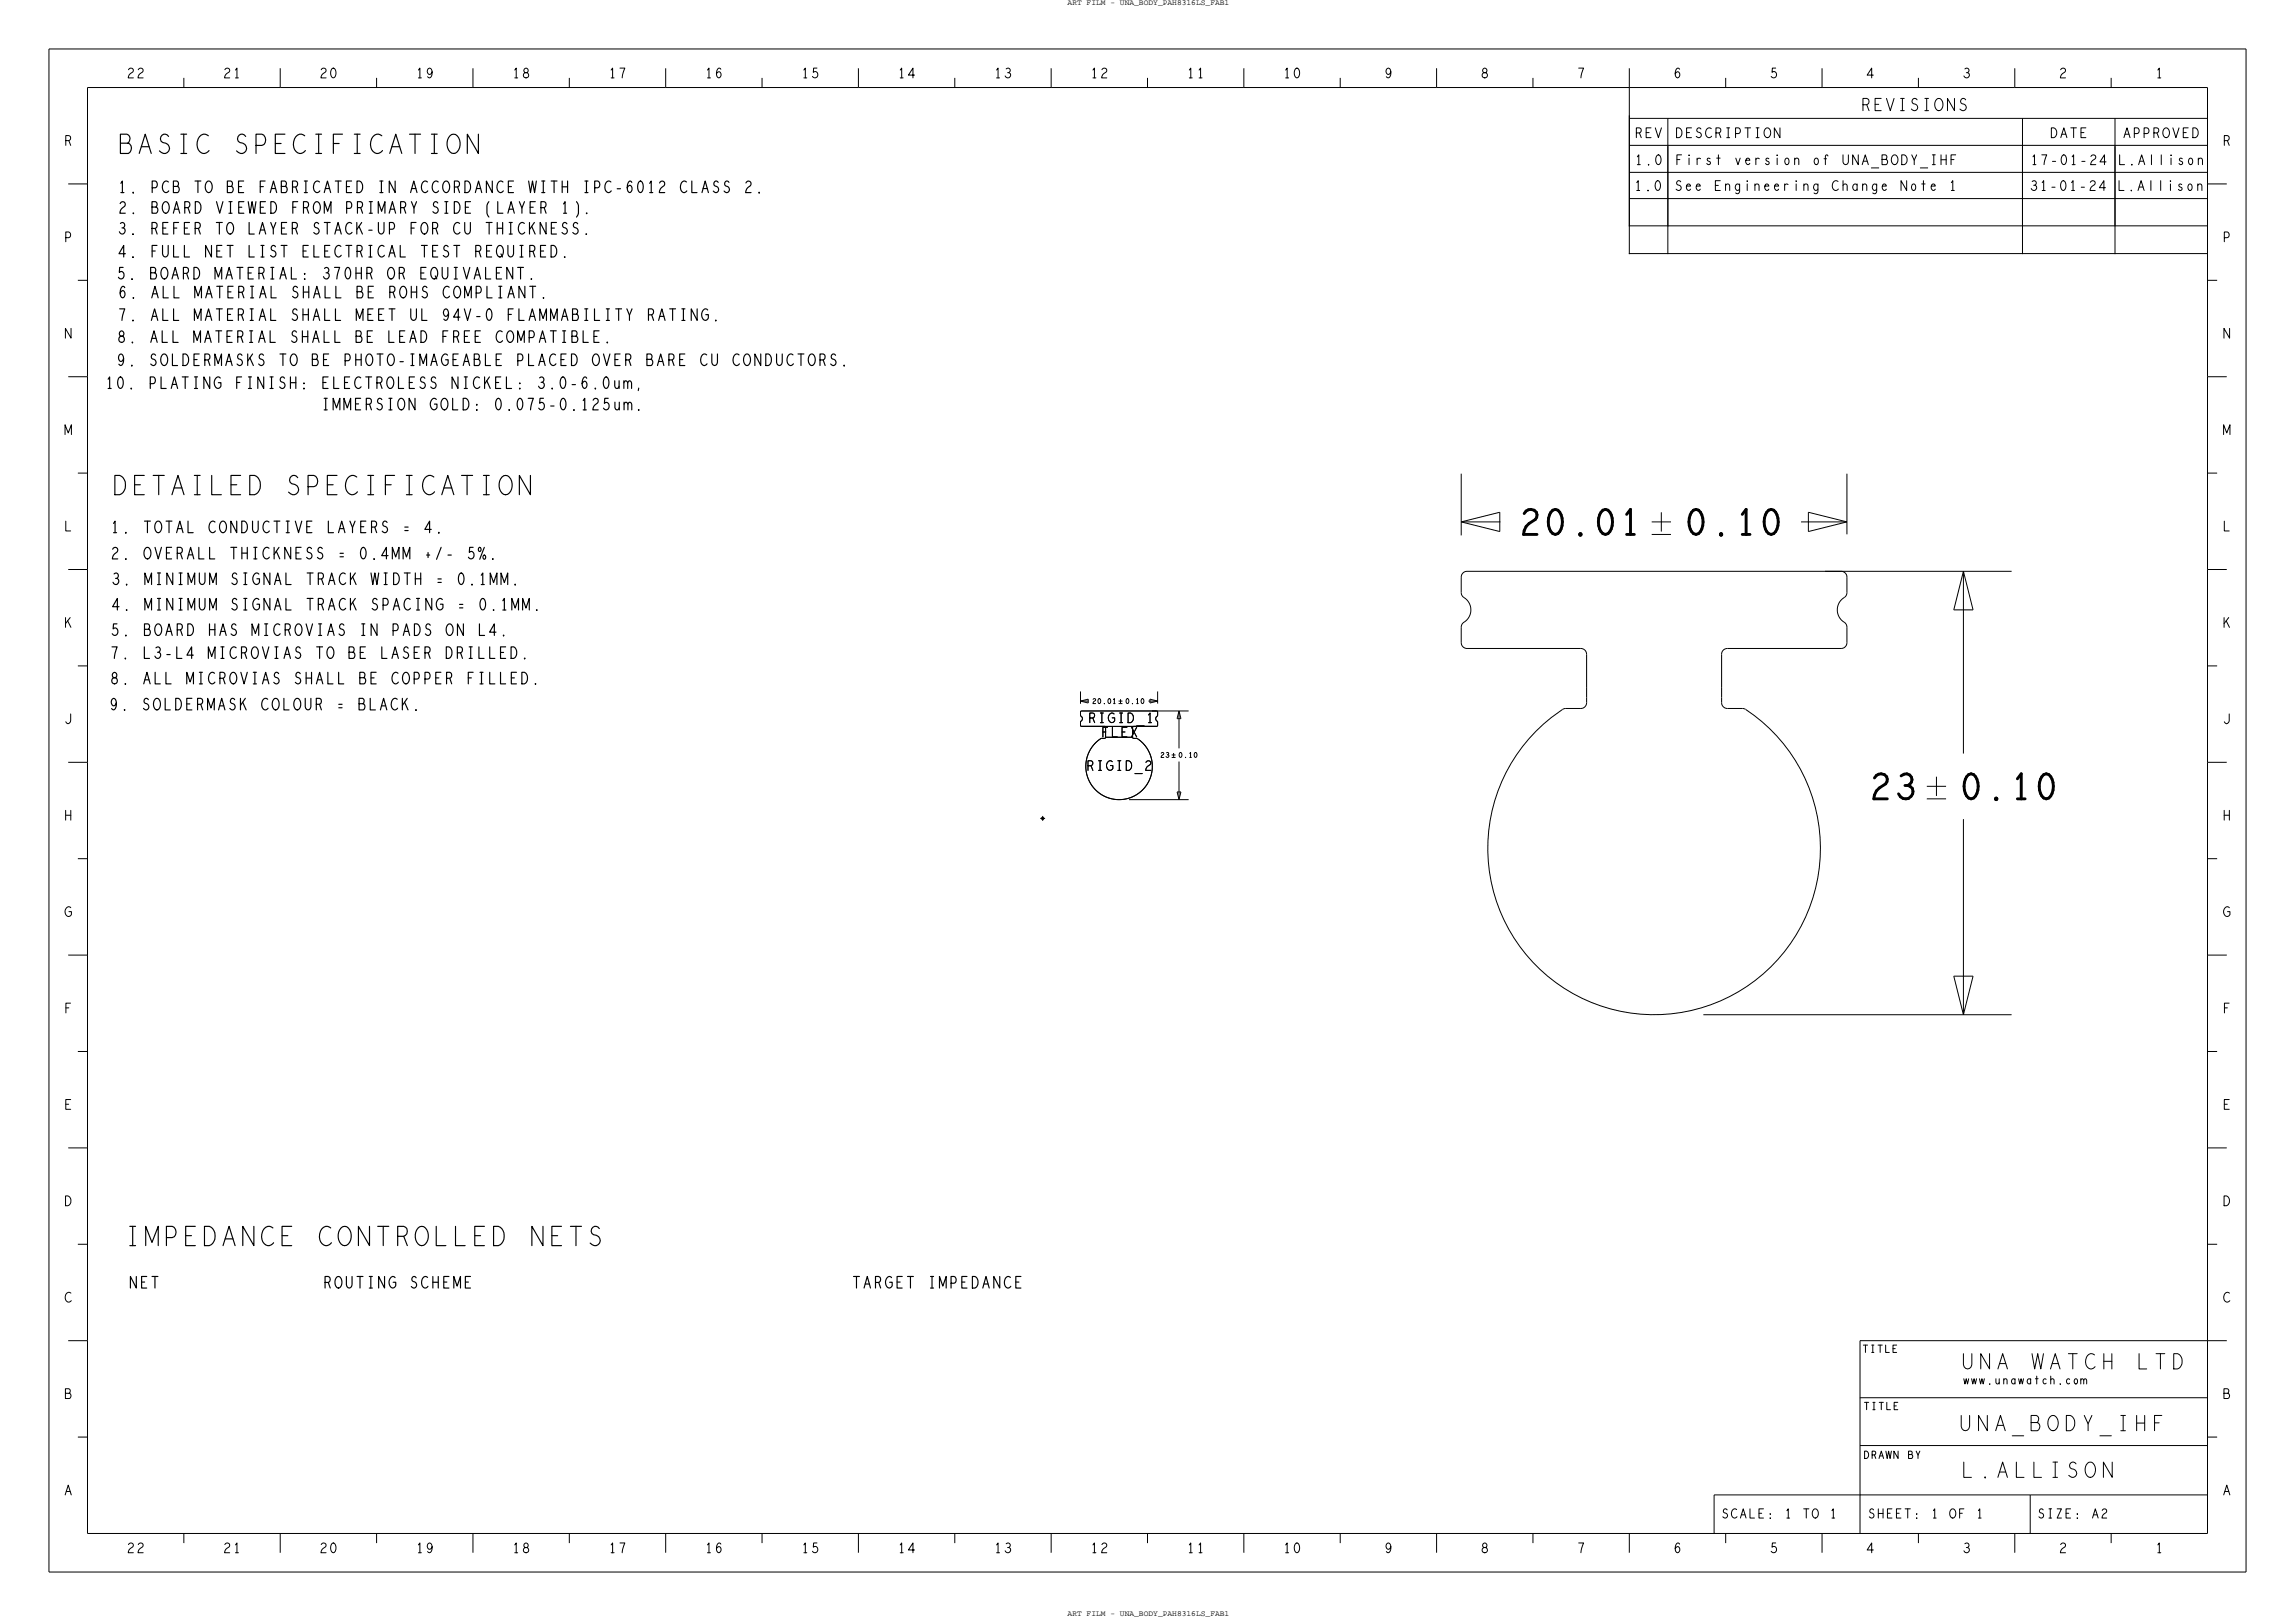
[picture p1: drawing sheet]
<svg xmlns="http://www.w3.org/2000/svg" width="595mm" height="420mm" viewBox="0 0 595 420" stroke-linecap="round" stroke-linejoin="round" font-family="sans-serif">
<defs><g id="words">
<g font-size="3">
<text x="30.8" y="50">1.</text>
<text x="67.6" y="50">FABRICATED</text>
<text x="146.4" y="55.3">1).</text>
<text x="30.7" y="60.7">3.</text>
<text x="39.2" y="60.7">REFER</text>
<text x="64.5" y="60.7">LAYER</text>
<text x="106.8" y="60.7">FOR</text>
<text x="123.7" y="66.7">REQUIRED.</text>
<text x="50.5" y="77.3">MATERIAL</text>
<text x="55.9" y="72.4">MATERIAL:</text>
<text x="84.1" y="72.4">370HR</text>
<text x="50.5" y="83.1">MATERIAL</text>
<text x="50.3" y="88.8">MATERIAL</text>
<text x="115.1" y="88.8">FREE</text>
<text x="169.3" y="94.8">BARE</text>
<text x="27.6" y="100.8">10.</text>
<text x="61.6" y="100.8">FINISH:</text>
<text x="118.3" y="100.8">NICKEL:</text>
<text x="141" y="100.8">3.0-6.0um,</text>
<text x="129.7" y="106.3">0.075-0.125um.</text>
<text x="28.9" y="138.2">1.</text>
<text x="105" y="138.2">=</text>
<text x="88.1" y="145">=</text>
<text x="110.6" y="145">+/-</text>
<text x="121.9" y="145">5%.</text>
<text x="29.1" y="151.6">3.</text>
<text x="79.8" y="151.6">TRACK</text>
<text x="113.6" y="151.6">=</text>
<text x="79.8" y="158.2">TRACK</text>
<text x="119.3" y="158.2">=</text>
<text x="54.2" y="164.8">HAS</text>
<text x="99.2" y="170.8">LASER</text>
<text x="87.7" y="184.1">=</text>
</g>
<g font-size="2.5">
<text x="258" y="20.2">13</text>
<text x="308" y="20.2">11</text>
<text x="509.2" y="20.2">3</text>
<text x="559.2" y="20.2">1</text>
<text x="424.2" y="35.7">REV</text>
<text x="16.7" y="37.7">R</text>
<text x="576.7" y="37.7">R</text>
<text x="424.2" y="42.7">1.0</text>
<text x="434.7" y="42.7">First</text>
<text x="450.1" y="42.7">version</text>
<text x="470.5" y="42.7">of</text>
<text x="549.6" y="42.7">L.Allison</text>
<text x="424.1" y="49.4">1.0</text>
<text x="434.6" y="49.4">See</text>
<text x="444.8" y="49.4">Engineering</text>
<text x="475.5" y="49.4">Change</text>
<text x="493.4" y="49.4">Note</text>
<text x="506.2" y="49.4">1</text>
<text x="526.7" y="49.4">31-01-24</text>
<text x="549.4" y="49.4">L.Allison</text>
<text x="16.7" y="162.7">K</text>
<text x="576.7" y="162.7">K</text>
<text x="282.4" y="187.4">RIGID_1</text>
<text x="285.8" y="191.1">FLEX</text>
<text x="281.9" y="199.8">RIGID_2</text>
<text x="16.7" y="212.7">H</text>
<text x="576.7" y="212.7">H</text>
<text x="16.7" y="262.7">F</text>
<text x="576.7" y="262.7">F</text>
<text x="16.7" y="287.7">E</text>
<text x="576.7" y="287.7">E</text>
<text x="16.7" y="387.7">A</text>
<text x="576.7" y="387.7">A</text>
<text x="258" y="402.7">13</text>
<text x="308" y="402.7">11</text>
<text x="509.2" y="402.7">3</text>
<text x="559.2" y="402.7">1</text>
</g>
<g font-size="2.4">
<text x="446.7" y="393.7">SCALE:</text>
<text x="463" y="393.7">1</text>
<text x="474.7" y="393.7">1</text>
<text x="484.7" y="393.7">SHEET:</text>
<text x="501" y="393.7">1</text>
<text x="512.7" y="393.7">1</text>
<text x="528.7" y="393.7">SIZE:</text>
</g>
<g font-size="2.1">
<text x="277" y="1.2">ART FILM - UNA_BODY_PAH8316LS_FAB1</text>
<text x="277" y="419.2">ART FILM - UNA_BODY_PAH8316LS_FAB1</text>
</g>
<text font-size="2" x="509.3" y="358.9">www.unawatch.com</text>
</g></defs>
<!-- layer: Board Outline -->
<g fill="none" stroke="#000" stroke-width=".75">
<path d="M395.3 138.6h3.5zM395.4 137.6l-.1 1zM395.9 132.5l-.5 .7zM395.9 132.5l.6-.3zM395.9 136.5l-.5 1.1zM396.5 132.2l.7-.1zM396.7 135.8l1.6-1.1zM396.7 135.8l-.8 .7zM397.2 132.1l.8 .2zM398 132.3l.6 .6zM398.6 132.9l.2 .6zM398.7 134.2l-.4 .5z"/>
<path d="M398.8 133.5l-.1 .7zM401.7 135.4l.1 .9zM401.8 134.4l-.1 1zM401.8 136.3l.2 .9zM402 133.5l-.2 .9zM402 137.2l.3 .6zM402.3 132.9l-.3 .6zM402.3 137.8l.5 .6zM402.8 132.3l.7-.2zM402.8 132.3l-.5 .6zM402.8 138.4l.7 .2zM403.5 138.6l.7-.2z"/>
<path d="M403.5 132.1l.7 .2zM404.2 132.3l.5 .6zM404.7 132.9l.3 .6zM404.7 137.8l-.5 .6zM405 137.2l-.3 .6zM405 133.5l.3 .9zM405.3 136.3l-.3 .9zM405.3 134.4v1zM405.3 135.4v.9zM409.8 138.5l.2-.1zM409.8 138.7l.2 .1zM409.8 138.5v.2z"/>
<path d="M410 138.4l.2 .1zM410 138.8l.2-.1zM410.2 138.5v.2zM414.7 135.4l.1 .9zM414.8 134.4l-.1 1zM414.8 136.3l.2 .9zM415 133.5l-.2 .9zM415 137.2l.3 .6zM415.3 132.9l-.3 .6zM415.3 137.8l.5 .6zM415.8 132.3l.7-.2zM415.8 132.3l-.5 .6z"/>
<path d="M415.8 138.4l.7 .2zM416.5 138.6l.7-.2zM416.5 132.1l.7 .2zM417.2 132.3l.5 .6zM417.7 137.8l-.5 .6zM417.7 132.9l.3 .6zM418 137.2l-.3 .6zM418 133.5l.3 .9zM418.3 136.3l-.3 .9zM418.3 134.4v1zM418.3 135.4v.9zM422 138.6h2z"/>
<path d="M423 132.1v6.5zM423 132.1l-1 1.3zM438.2 135.4l.1 .9zM438.3 134.4l-.1 1zM438.3 136.3l.2 .9zM438.5 133.5l-.2 .9zM438.5 137.2l.3 .6zM438.8 132.9l-.3 .6zM438.8 137.8l.5 .6zM439.3 132.3l.7-.2zM439.3 132.3l-.5 .6zM439.3 138.4l.7 .2z"/>
<path d="M440 138.6l.7-.2zM440 132.1l.7 .2zM440.7 132.3l.5 .6zM441.2 137.8l-.5 .6zM441.2 132.9l.3 .6zM441.5 137.2l-.3 .6zM441.5 133.5l.3 .9zM441.8 136.3l-.3 .9zM441.8 134.4v1zM441.8 135.4v.9zM446.3 138.5l.2-.1zM446.3 138.7l.2 .1z"/>
<path d="M446.3 138.5v.2zM446.5 138.4l.2 .1zM446.5 138.8l.2-.1zM446.7 138.5v.2zM452 138.6h2zM453 132.1v6.5zM453 132.1l-1 1.3zM457.7 135.4l.1 .9zM457.8 134.4l-.1 1zM457.8 136.3l.2 .9zM458 133.5l-.2 .9zM458 137.2l.3 .6z"/>
<path d="M458.3 132.9l-.3 .6zM458.3 137.8l.5 .6zM458.8 132.3l-.5 .6zM458.8 132.3l.7-.2zM458.8 138.4l.7 .2zM459.5 138.6l.7-.2zM459.5 132.1l.7 .2zM460.2 132.3l.5 .6zM460.7 137.8l-.5 .6zM460.7 132.9l.3 .6zM461 137.2l-.3 .6zM461 133.5l.3 .9z"/>
<path d="M461.3 136.3l-.3 .9zM461.3 134.4v1zM461.3 135.4v.9zM486.1 207.2h3.5zM486.3 206.2l-.2 1zM486.8 201.1l-.5 .7zM486.8 201.1l.6-.3zM486.8 205.1l-.5 1.1zM487.4 200.8l.6-.1zM487.5 204.4l1.7-1.1zM487.5 204.4l-.7 .7zM488 200.7l.9 .2z"/>
<path d="M488.9 200.9l.6 .5zM489.5 201.4l.1 .7zM489.5 202.7l-.3 .6zM489.6 202.1l-.1 .6zM492.5 205.9l.5 .7zM493 206.6l.7 .5zM493.2 201.2l.8-.4zM493.7 207.1l.8 .1zM494 200.8l.7-.1zM494.2 203.7h.8zM494.5 207.2l.6-.1zM494.7 200.7l.8 .3z"/>
<path d="M495 203.7l.5 .2zM495 203.7l.5-.3zM495.1 207.1l.7-.6zM495.5 201l.4 .5zM495.5 203.9l.6 .6zM495.9 202.8l-.4 .6zM495.9 201.5l.1 .7zM496 202.2l-.1 .6zM496.1 204.5l.2 .7zM496.2 205.9l-.4 .6zM496.3 205.2l-.1 .7zM509.5 203.9l.1 1z"/>
<path d="M509.6 203l-.1 .9zM509.6 204.9l.3 .9zM509.9 202.1l-.3 .9zM509.9 205.8l.3 .6zM510.2 201.4l-.3 .7zM510.2 206.4l.5 .6zM510.7 200.9l.7-.2zM510.7 207l.7 .2zM510.7 200.9l-.5 .5zM511.4 200.7l.6 .2zM511.4 207.2l.6-.2zM512 200.9l.5 .5z"/>
<path d="M512.5 201.4l.4 .7zM512.5 206.4l-.5 .6zM512.9 205.8l-.4 .6zM512.9 202.1l.2 .9zM513.1 204.9l-.2 .9zM513.1 203l.1 .9zM513.2 203.9l-.1 1zM517.7 207.1v.2zM517.7 207.3l.2 .1zM517.7 207.1l.2-.1zM517.9 207l.1 .1zM517.9 207.4l.1-.1z"/>
<path d="M518 207.1v.2zM523.4 207.2h2zM524.4 200.7l-1 1.3zM524.4 200.7v6.5zM529 203.9l.1 1zM529.1 203l-.1 .9zM529.1 204.9l.3 .9zM529.4 202.1l-.3 .9zM529.4 205.8l.3 .6zM529.7 201.4l-.3 .7zM529.7 206.4l.5 .6zM530.2 200.9l.7-.2z"/>
<path d="M530.2 200.9l-.5 .5zM530.2 207l.7 .2zM530.9 200.7l.6 .2zM530.9 207.2l.6-.2zM531.5 200.9l.5 .5zM532 201.4l.4 .7zM532 206.4l-.5 .6zM532.4 205.8l-.4 .6zM532.4 202.1l.2 .9zM532.6 204.9l-.2 .9zM532.6 203l.1 .9zM532.7 203.9l-.1 1z"/>
</g>
<g fill="none" stroke="#000" stroke-width=".26">
<path d="M379.1 135.4l10 2.5zM379.1 135.4l10-2.5zM379.1 135.4h10.2zM379.1 122.9v16zM389.1 132.9v5zM428.5 135.4h5zM428.5 138.6h5zM431 132.9v5zM467.3 135.4h11.9zM469.2 132.9v5zM469.2 132.9l10 2.5zM469.2 137.9l10-2.5z"/>
<path d="M479.2 122.9v15.7zM379.1 149.7v4zM379.1 153.7v.1a2.3 2.3 0 0 0 1.4 1.8 3.9 3.9 0 0 1-1.1 6.2l-.3 .8M380.6 148.2h97.1zM380.6 148.2l-1.1 .4-.4 1.1M473.5 148.2h48.4zM477.7 148.2l1 .4 .5 1.1M479.2 153.7l-.1 .2a2.47 2.47 0 0 1-1.4 1.7 3.9 3.9 0 0 0 1.2 6.2l.3 .8M479.2 149.7v4zM506.9 158.2h5zM509.4 148.2l2.5 10zM509.4 148.2l-2.5 10z"/>
<path d="M509.4 148.2v47.2zM280.3 179.3v3.2zM300.3 179.3v3.2zM379.1 162.6v4.1zM379.1 166.7l.4 1 1.1 .5M380.6 168.2h29.5zM410.1 168.2l1.1 .4 .4 1.1M411.6 169.7h.1M411.6 169.7v8.5zM411.6 178.2v2.8zM446.6 169.7h.1M446.6 169.7v8.5z"/>
<path d="M446.6 178.2v2.8zM448.1 168.2h29.6zM448.1 168.2l-1 .4-.5 1.1M479.2 162.6v4.1zM479.2 166.7l-.5 1.1-1 .4M280.3 181.8h2zM280.3 181.8l2 .5zM280.3 181.8l2-.5zM280.3 184.7v.8zM280.3 187.3v.8zM280.3 185.5l.5 .9-.5 .9M280.3 188.1l.3 .3"/>
<path d="M280.6 184.4h19.4zM280.6 188.4h5.9zM280.6 184.4l-.3 .3M282.3 181.3v1zM285.6 191.6a8.6 8.6 0 0 0-1.8 12.8 8.6 8.6 0 0 0 13 0 8.6 8.6 0 0 0-1.7-12.8M286.5 188.4l.3 .3M286.8 188.7h.1M286.8 188.7v1.7zM290.2 182.5h1zM290.2 181.8h1zM290.7 181.3v1zM293.8 188.7h.1"/>
<path d="M293.8 188.7v1.7zM294.1 188.4h5.9zM294.1 188.4l-.3 .3M297.9 181.8h2.4zM298.3 181.3v1zM298.3 181.3l2 .5zM298.3 182.3l2-.5zM298.9 184.4h9.5zM300 184.4l.3 .3M300.3 185.5l-.5 .9 .5 .9M300.3 188.1l-.3 .3M300.3 184.7v.8z"/>
<path d="M300.3 187.3v.8zM304 196.4h1zM304 195.8h1zM304.5 195.3v1zM305.4 186.4h1zM305.9 184.4l-.5 2zM305.9 184.4l.5 2zM305.9 184.4v9.7zM305.9 197.5v9.9zM406.2 183.7h3.9zM406.2 183.7l-.3 .1a43.1 43.1 0 0 0-9.4 64.4 43.1 43.1 0 0 0 65.1 .3 43.1 43.1 0 0 0-8.7-64.5M411.6 181v1.2z"/>
<path d="M411.6 182.2l-.4 1.1-1.1 .4M446.6 181v1.2zM446.6 182.2l.5 1.1 1 .4M448.1 183.7h4zM452.1 183.7l.8 .3M292.9 207.4h15.5zM305.4 205.4h1zM305.4 205.4l.5 2zM306.4 205.4l-.5 2zM499.9 203.9h5zM499.9 207.2h5zM502.4 201.4v5z"/>
<path d="M509.4 212.4v50.8zM506.9 253.2h5zM506.9 253.2l2.5 10zM511.9 253.2l-2.5 10zM441.9 263.2h80z"/>
</g>
<!-- layer: Components -->
<g fill="none" stroke="#000" stroke-width=".26">
<path d="M12.7 12.7h570zM12.7 12.7v395zM72.7 17.7v5zM122.7 17.7v5zM172.7 17.7v5zM222.7 17.7v5zM272.7 17.7v5zM322.7 17.7v5zM372.7 17.7v5zM422.7 17.7v5zM472.7 17.7v5zM522.7 17.7v5z"/>
<path d="M582.7 12.7v395zM22.7 22.7h50zM22.7 22.7v25zM47.7 20.2v2.5zM72.7 22.7h50zM97.7 20.2v2.5zM122.7 22.7h50zM147.7 20.2v2.5zM172.7 22.7h50zM197.7 20.2v2.5zM222.7 22.7h50zM247.7 20.2v2.5z"/>
<path d="M272.7 22.7h50zM297.7 20.2v2.5zM322.7 22.7h50zM347.7 20.2v2.5zM372.7 22.7h50zM397.7 20.2v2.5zM422.7 22.7h50zM422.7 30.7h150zM422.7 37.7h150zM422.7 22.7v36zM432.7 30.7v28zM447.7 20.2v2.5z"/>
<path d="M472.7 22.7h50zM497.7 20.2v2.5zM522.7 22.7h50zM524.7 30.7v28zM547.7 20.2v2.5zM548.7 30.7v28zM572.7 22.7v25zM17.7 47.7h5zM22.7 47.7v50zM422.7 44.7h150zM572.7 47.7h5zM572.7 47.7v50z"/>
<path d="M20.2 72.7h2.5zM572.7 72.7h2.5zM17.7 97.7h5zM22.7 97.7v50zM572.7 97.7h5zM572.7 97.7v50zM20.2 122.7h2.5zM572.7 122.7h2.5zM17.7 147.7h5zM22.7 147.7v50zM572.7 147.7h5zM572.7 147.7v50z"/>
<path d="M20.2 172.7h2.5zM572.7 172.7h2.5zM17.7 197.7h5zM22.7 197.7v50zM572.7 197.7h5zM572.7 197.7v50zM20.2 222.7h2.5zM572.7 222.7h2.5zM17.7 247.7h5zM22.7 247.7v50zM572.7 247.7h5zM572.7 247.7v50z"/>
<path d="M20.2 272.7h2.5zM572.7 272.7h2.5zM17.7 297.7h5zM22.7 297.7v50zM572.7 297.7h5zM572.7 297.7v50zM20.2 322.7h2.5zM572.7 322.7h2.5zM17.7 347.7h5zM22.7 347.7v50zM572.7 347.7h5zM572.7 347.7v50z"/>
<path d="M20.2 372.7h2.5zM482.5 362.5h90.2zM482.6 374.9h90.2zM572.7 372.7h2.5zM22.7 397.7h550zM47.7 397.7v2.5zM72.7 397.7v5zM97.7 397.7v2.5zM122.7 397.7v5zM147.7 397.7v2.5zM172.7 397.7v5zM197.7 397.7v2.5z"/>
<path d="M222.7 397.7v5zM247.7 397.7v2.5zM272.7 397.7v5zM297.7 397.7v2.5zM322.7 397.7v5zM347.7 397.7v2.5zM372.7 397.7v5zM397.7 397.7v2.5zM422.7 397.7v5zM444.7 387.7v10zM444.7 387.7h38zM447.7 397.7v2.5z"/>
<path d="M472.7 397.7v5zM482.6 387.7h44.1zM482.6 387.7v10zM497.7 397.7v2.5zM522.7 397.7v5zM526.7 387.7h46zM526.7 387.7v10zM547.7 397.7v2.5zM12.7 407.7h570z"/>
</g>
<!-- layer: Text -->
<g fill="none" stroke="#000" stroke-width=".26">
<path d="M33.3 18.1a.64 .64 0 0 1 .9-.4 .64 .64 0 0 1 .2 1 1.7 1.7 0 0 0-1.1 1.5h1.3M35.9 18.1a.64 .64 0 0 1 .9-.4 .64 .64 0 0 1 .2 1 1.7 1.7 0 0 0-1.2 1.5h1.3M58.3 18.1a.64 .64 0 0 1 .9-.4 .64 .64 0 0 1 .2 1 1.7 1.7 0 0 0-1.1 1.5h1.3M61.1 18.2l.4-.5v2.5M83.3 18.1a.64 .64 0 0 1 .9-.4 .64 .64 0 0 1 .2 1 1.7 1.7 0 0 0-1.1 1.5h1.3M86.2 17.7a.89 .89 0 0 1 1 1.2l-.1 .4a.69 .69 0 0 1-.6 .9 .69 .69 0 0 1-.7-.9v-.8zM108.5 18.2l.4-.5v2.5M112.1 18.6l-.2 .4a.49 .49 0 0 1-.8 .1 .72 .72 0 0 1-.2-1 .72 .72 0 0 1 1-.2l.2 1.2a.85 .85 0 0 1-.9 1l-.3-.2M133.5 18.2l.4-.5v2.5M136 18a.58 .58 0 0 0 0 .6 .58 .58 0 0 0 .6 .2 .69 .69 0 0 1 .4 1.1 .69 .69 0 0 1-1.1 0 .69 .69 0 0 1 .4-1.1 .58 .58 0 0 0 .7-.7 .58 .58 0 0 0-1-.1zM158.5 18.2l.4-.5v2.5M160.8 17.7h1.3l-.7 2.5"/>
<path d="M183.5 18.2l.4-.5v2.5M187 18l-.4-.3a1.5 1.5 0 0 0-.1 2.5 .78 .78 0 0 0 .6-.9 .78 .78 0 0 0-.8-.6l-.4 .4M208.5 18.2l.4-.5v2.5M211.9 17.7h-.8l-.1 1.1a.76 .76 0 0 1 1 .2 .76 .76 0 0 1-.2 1 .76 .76 0 0 1-1-.2M233.5 18.2l.4-.5v2.5M237.3 19.5h-1.6l1.2-1.8v2.5M258.5 18.2l.4-.5v2.5M261 17.9a.61 .61 0 0 1 1 0 .61 .61 0 0 1-.3 .9M283.5 18.2l.4-.5v2.5M285.9 18.1a.64 .64 0 0 1 .9-.4 .64 .64 0 0 1 .2 1 1.7 1.7 0 0 0-1.2 1.5h1.3M308.5 18.2l.4-.5v2.5M311.1 18.2l.4-.5v2.5"/>
<path d="M333.5 18.2l.4-.5v2.5M336.2 17.7a.89 .89 0 0 1 1 1.2l-.1 .4a.69 .69 0 0 1-.6 .9 .69 .69 0 0 1-.7-.9v-.8zM360.8 18.6l-.2 .4a.49 .49 0 0 1-.8 .1 .72 .72 0 0 1-.2-1 .72 .72 0 0 1 1-.2l.2 1.2a.85 .85 0 0 1-.9 1l-.2-.2M384.7 18a.58 .58 0 0 0 0 .6 .58 .58 0 0 0 .7 .2 .69 .69 0 0 1 .4 1.1 .69 .69 0 0 1-1.2 0 .69 .69 0 0 1 .4-1.1 .58 .58 0 0 0 .7-.7 .58 .58 0 0 0-1-.1zM409.6 17.7h1.2l-.7 2.5M435.7 18l-.3-.3a1.5 1.5 0 0 0-.2 2.5 .78 .78 0 0 0 .6-.9 .78 .78 0 0 0-.8-.6l-.4 .4M460.7 17.7h-.9l-.1 1.1a.76 .76 0 0 1 1.1 .2 .76 .76 0 0 1-.2 1 .76 .76 0 0 1-1.1-.2M486 19.5h-1.6l1.2-1.8v2.5M509.8 17.9a.61 .61 0 0 1 .9 0 .61 .61 0 0 1-.3 .9M534.6 18.1a.64 .64 0 0 1 .9-.4 .64 .64 0 0 1 .2 1 1.7 1.7 0 0 0-1.2 1.5h1.4M559.8 18.2l.4-.5v2.5M17.1 36.5h.8a.69 .69 0 0 0 .4-.7 .69 .69 0 0 0-.4-.6h-.8v2.5"/>
<path d="M61.1 20.2h.8M108.5 20.2h.8M133.5 20.2h.8M158.5 20.2h.8M183.5 20.2h.8M208.5 20.2h.8M233.5 20.2h.8M283.5 20.2h.8M333.5 20.2h.8M424.5 34.5h.8a.69 .69 0 0 0 .5-.7 .69 .69 0 0 0-.5-.6h-.8v2.5M428.3 33.2h-1.2v2.5h1.2M429.4 33.2l.8 2.5 .8-2.5"/>
<path d="M435 33.2a1.28 1.28 0 0 1 1.4 1.2 1.28 1.28 0 0 1-1.4 1.3zM437.6 34.4h.7M438.8 33.2h-1.2v2.5h1.2M441.3 33.5a.58 .58 0 0 0-.9-.2 .58 .58 0 0 0 .1 1 .73 .73 0 0 1 .9 .9 .73 .73 0 0 1-1.3 .2M444 33.4a1 1 0 0 0-1.2 0 1 1 0 0 0-.3 1.2 .9 .9 0 0 0 .5 1 .9 .9 0 0 0 1.1-.3M445.2 34.5h.8a.69 .69 0 0 0 .4-.7 .69 .69 0 0 0-.4-.6h-.8v2.5M446 34.5l.4 1.2M448 33.2h.7M448 35.7h.7M448.4 33.2v2.5M450.3 34.6h.7a.79 .79 0 0 0 .5-.7 .79 .79 0 0 0-.5-.7h-.7v2.5M452.7 33.2h1.5"/>
<path d="M453.4 33.2v2.5M455.6 33.2h.8M455.6 35.7h.8M456 33.2v2.5M458 33.4a.95 .95 0 0 1 1.2 .1 .95 .95 0 0 1 .2 1.1 .88 .88 0 0 1-.9 1.1 .88 .88 0 0 1-.8-1.1v-.7zM461.8 33.2v2.5l-1.5-2.5v2.5M483.3 27.2h1a.86 .86 0 0 0 .6-.9 .86 .86 0 0 0-.6-.8h-1v3.2M484.3 27.2l.6 1.5M486.5 27.1h.9M488 25.5h-1.5v3.2h1.5M489.4 25.5l1 3.2 1-3.2M493.1 28.7h.9"/>
<path d="M493.1 25.5h.9M493.6 25.5v3.2M497.4 25.9a.72 .72 0 0 0-1.2-.1 .72 .72 0 0 0 .2 1.1 .91 .91 0 0 1 1.1 1.2 .91 .91 0 0 1-1.6 .2M499.4 28.7h.9M499.4 25.5h.9M499.8 25.5v3.2M502.4 25.8a.94 .94 0 0 1 1-.2 .94 .94 0 0 1 .6 .9 1.47 1.47 0 0 1-1.3 2.1 1.98 1.98 0 0 1-.3-2.8zM507.1 25.5v3.2l-1.9-3.2v3.2M510 25.9a.72 .72 0 0 0-1.2-.1 .72 .72 0 0 0 .2 1.1 .91 .91 0 0 1 1.1 1.2 .91 .91 0 0 1-1.6 .2M532.2 33.2a1.28 1.28 0 0 1 1.4 1.2 1.28 1.28 0 0 1-1.4 1.3zM534.6 35.7l.8-2.5 .8 2.5M534.9 34.8h1"/>
<path d="M537.2 33.2h1.5M538 33.2v2.5M539.9 34.4h.7M541.1 33.2h-1.2v2.5h1.2M551 35.7l.8-2.5 .8 2.5M551.3 34.8h1M553.7 34.6h.8a.79 .79 0 0 0 .5-.7 .79 .79 0 0 0-.5-.7h-.8v2.5M556.3 34.6h.7a.79 .79 0 0 0 .5-.7 .79 .79 0 0 0-.5-.7h-.7v2.5M558.8 34.5h.8a.69 .69 0 0 0 .5-.7 .69 .69 0 0 0-.5-.6h-.8v2.5M559.6 34.5l.5 1.2M561.5 33.4a.95 .95 0 0 1 1.1 .1 .95 .95 0 0 1 .2 1.1 .88 .88 0 0 1-.8 1.1 .88 .88 0 0 1-.9-1.1l.1-.7zM563.7 33.2l.8 2.5 .8-2.5"/>
<path d="M566.4 34.4h.8M567.7 33.2h-1.3v2.5h1.3M568.9 33.2a1.28 1.28 0 0 1 1.4 1.2 1.28 1.28 0 0 1-1.4 1.3zM577.1 36.5h.8a.69 .69 0 0 0 .4-.7 .69 .69 0 0 0-.4-.6h-.8v2.5M424.6 47.4l.4-.5v2.5M424.8 40.7l.4-.5v2.5M429.8 46.9a.89 .89 0 0 1 1 1.2v.4a.69 .69 0 0 1-.7 .9 .69 .69 0 0 1-.7-.9v-.8zM430 40.2a.89 .89 0 0 1 .9 1.2v.4a.69 .69 0 0 1-.7 .9 .69 .69 0 0 1-.6-.9v-.8zM436 47.2a.58 .58 0 0 0-.9-.2 .58 .58 0 0 0 .2 1 .73 .73 0 0 1 .8 .9 .73 .73 0 0 1-1.3 .2M474.2 40.5l-.3-.3-.3 .3v2.2M476.8 47.1a1 1 0 0 0-1.1 0 1 1 0 0 0-.4 1.2 .9 .9 0 0 0 .5 1 .9 .9 0 0 0 1.1-.3M478.1 40.2v1.8a.7 .7 0 0 0 .7 .7 .7 .7 0 0 0 .7-.7v-1.8"/>
<path d="M478.1 46.9v2.5M482.1 40.2v2.5l-1.5-2.5v2.5M483.1 42.7l.8-2.5 .8 2.5M483.4 41.8h1M485.5 43.5h1.9M488.3 41.3h.9a.74 .74 0 0 1 .5 .7 .74 .74 0 0 1-.4 .7h-1v-2.5h.8a.68 .68 0 0 1 .1 1.1M491.1 40.4a.95 .95 0 0 1 1.1 .1 .95 .95 0 0 1 .2 1.1 .88 .88 0 0 1-.9 1.1 .88 .88 0 0 1-.8-1.1v-.7zM493.4 40.2a1.28 1.28 0 0 1 1.4 1.2 1.28 1.28 0 0 1-1.4 1.3zM494.7 46.9v2.5l-1.5-2.5v2.5M496 40.2l.6 1.4v1.1M497.2 40.2l-.6 1.4M498.2 43.5h1.9"/>
<path d="M499 46.9v2.5M501.3 42.7h.8M501.3 40.2h.8M501.7 40.2v2.5M503.6 41.4h1.3M503.6 40.2v2.5M504.9 40.2v2.5M506.2 41.4h.7M506.2 47.4l.4-.5v2.5M507.4 40.2h-1.2v2.5M527.2 47.1a.61 .61 0 0 1 1 0 .61 .61 0 0 1-.3 .9M527.4 40.7l.4-.5v2.5"/>
<path d="M527.4 42.7h.8M529.7 40.2h1.3l-.7 2.5M529.8 47.4l.4-.5v2.5M532.5 41.9h.8M535 46.9a.89 .89 0 0 1 1 1.2l-.1 .4a.69 .69 0 0 1-.6 .9 .69 .69 0 0 1-.7-.9v-.8zM535.2 40.2a.89 .89 0 0 1 .9 1.2v.4a.69 .69 0 0 1-.7 .9 .69 .69 0 0 1-.6-.9v-.8zM537.4 47.4l.4-.5v2.5M537.6 40.7l.4-.5v2.5M537.6 42.7h.8M540.1 41.9h.8M542.3 47.3a.64 .64 0 0 1 .9-.4 .64 .64 0 0 1 .2 1 1.7 1.7 0 0 0-1.2 1.5h1.4M542.4 40.6a.64 .64 0 0 1 1-.4 .64 .64 0 0 1 .2 1 1.7 1.7 0 0 0-1.2 1.5h1.3"/>
<path d="M546.2 48.7h-1.6l1.2-1.8v2.5M546.4 42h-1.6l1.2-1.8v2.5M17.1 61.6h.7a.79 .79 0 0 0 .5-.7 .79 .79 0 0 0-.5-.7h-.7v2.5M577.1 61.6h.7a.79 .79 0 0 0 .5-.7 .79 .79 0 0 0-.5-.7h-.7v2.5M18.4 85.2v2.5l-1.4-2.5v2.5M578.4 85.2v2.5l-1.4-2.5v2.5M16.9 112.7v-2.5l.8 2.1 .8-2.1v2.5M576.9 112.7v-2.5l.8 2.1 .8-2.1v2.5M17.1 135.2v2.5h1.2M577.1 135.2v2.5h1.2M17 160.2v2.5M18.2 160.2l-1.2 1.5"/>
<path d="M577 160.2v2.5M578.2 160.2l-1.2 1.5M18.3 185.2v2a.61 .61 0 0 1-.6 .5 .61 .61 0 0 1-.6-.5M282.3 198.6h.8a.68 .68 0 0 0 .4-.7 .68 .68 0 0 0-.4-.6h-.8v2.5M282.7 186.2h.8a.68 .68 0 0 0 .5-.6 .68 .68 0 0 0-.5-.7h-.8v2.5M283.6 181.4a.33 .33 0 0 1 .5-.2 .33 .33 0 0 1 .1 .5l-.5 .4-.2 .4h.7M285 197.3h.8M285.1 181.2a.62 .62 0 0 1 .5 .6 .62 .62 0 0 1-.5 .6 .91 .91 0 0 1 0-1.2zM285.4 197.3v2.5M285.5 184.9h.7M285.9 184.9v2.5M286.5 182.5h.1"/>
<path d="M287.3 188.6h-1.2v2.5M287.7 181.2a.62 .62 0 0 1 .5 .6 .62 .62 0 0 1-.5 .6 .91 .91 0 0 1 0-1.2zM288.6 197.5a1.1 1.1 0 0 0-1.4 .4 1.1 1.1 0 0 0 .1 1.4 .78 .78 0 0 0 .7 .5 .78 .78 0 0 0 .7-.5v-.8h-.6M288.6 188.6v2.5h1.3M288.9 181.4l.2-.2v1.3M288.9 182.5h.4M289 185.2a1.1 1.1 0 0 0-1.4 .3 1.1 1.1 0 0 0 .1 1.4 .78 .78 0 0 0 .8 .5 .78 .78 0 0 0 .7-.5v-.7h-.7M290 197.3h.8M290.4 197.3v2.5M290.5 184.9h.7M290.9 184.9v2.5M292.2 197.3a1.26 1.26 0 0 1 1.4 1.2 1.26 1.26 0 0 1-1.4 1.3z"/>
<path d="M292.4 188.6h-1.3v2.5h1.3M292.4 181.2a.62 .62 0 0 1 .5 .6 .62 .62 0 0 1-.5 .6 .91 .91 0 0 1 0-1.2zM292.7 184.9a1.26 1.26 0 0 1 1.4 1.3 1.26 1.26 0 0 1-1.4 1.2zM293.6 188.6l1.3 2.5M293.8 182.5h.1M294.9 188.6l-1.3 2.5M294.9 181.4l.2-.2v1.3M294.9 182.5h.4M296.3 181.2a.62 .62 0 0 1 .5 .6 .62 .62 0 0 1-.5 .6 .91 .91 0 0 1 0-1.2zM297.3 197.7a.64 .64 0 0 1 .9-.4 .64 .64 0 0 1 .2 1 1.68 1.68 0 0 0-1.2 1.5h1.4M298 185.4l.4-.5v2.5M301.3 195.4a.33 .33 0 0 1 .4-.2 .33 .33 0 0 1 .1 .5l-.4 .3-.2 .4h.7"/>
<path d="M302.6 195.2a.32 .32 0 0 1 .5 .1 .32 .32 0 0 1-.1 .4M302.8 195.7a.37 .37 0 0 1 .4 .4 .37 .37 0 0 1-.3 .4 .37 .37 0 0 1-.4-.3M306.1 195.2a.62 .62 0 0 1 .5 .6 .62 .62 0 0 1-.5 .6 .91 .91 0 0 1 0-1.2zM307.6 196.5h.1M308.7 195.4l.2-.3v1.3M308.7 196.4h.4M310 195.2a.62 .62 0 0 1 .5 .6 .62 .62 0 0 1-.5 .6 .91 .91 0 0 1 0-1.2zM578.3 185.2v2a.61 .61 0 0 1-.6 .5 .61 .61 0 0 1-.6-.5M17 210.2v2.5M18.4 210.2v2.5M577 210.2v2.5M578.4 210.2v2.5"/>
<path d="M18.4 235.4a1.06 1.06 0 0 0-1.3 .2 1.06 1.06 0 0 0-.2 1.3l.2 .3a.78 .78 0 0 0 .7 .5 .78 .78 0 0 0 .7-.5v-.8h-.6M578.4 235.4a1.06 1.06 0 0 0-1.3 .2 1.06 1.06 0 0 0-.2 1.3l.2 .3a.78 .78 0 0 0 .7 .5 .78 .78 0 0 0 .7-.5v-.8h-.6M18.3 260.2h-1.2v2.5M578.3 260.2h-1.2v2.5M18.3 285.2h-1.2v2.5h1.2M578.3 285.2h-1.2v2.5h1.2M17 310.2a1.28 1.28 0 0 1 1.4 1.2 1.28 1.28 0 0 1-1.4 1.3zM577 310.2a1.28 1.28 0 0 1 1.4 1.2 1.28 1.28 0 0 1-1.4 1.3zM18.4 335.4a1 1 0 0 0-1.2 0 1 1 0 0 0-.3 1.2 .9 .9 0 0 0 .5 1 .9 .9 0 0 0 1.1-.3M578.4 335.4a1 1 0 0 0-1.2 0 1 1 0 0 0-.3 1.2 .9 .9 0 0 0 .5 1 .9 .9 0 0 0 1.1-.3M483.4 348.8h1.1M484 348.8v2"/>
<path d="M485.6 348.8h.6M485.6 350.8h.6M485.9 348.8v2M487.2 348.8h1.1M487.8 348.8v2M489.2 348.8v2h1M491.1 349.8h.6M492.1 348.8h-1v2h1M509.4 351.1v2.8a1.09 1.09 0 0 0 1.1 1.1 1.09 1.09 0 0 0 1.1-1.1v-2.8M516.2 351.1v3.9l-2.3-3.9v3.9M518.3 355l1.3-3.9 1.2 3.9M518.8 353.6h1.6"/>
<path d="M527.2 351.1l.7 3.9 .8-3.9 .7 3.9 .7-3.9M528.4 356.9v2M532 355l1.2-3.9 1.2 3.9M532 356.9v2M532.4 353.6h1.6M536.6 351.1h2.3M537.8 351.1v3.9M543.4 351.4a1.39 1.39 0 0 0-1.6-.2 1.39 1.39 0 0 0-.7 1.5 1.61 1.61 0 0 0 .2 1.7 1.61 1.61 0 0 0 1.7 .5l.5-.5M545.8 353.1h2.1M545.8 351.1v3.9M547.9 351.1v3.9M554.9 351.1v3.9h2"/>
<path d="M559.3 351.1h2.3M560.5 351.1v3.9M563.9 351.1a2.05 2.05 0 0 1 2.1 1.1 2.05 2.05 0 0 1-.4 2.4l-.7 .4h-1zM17 361.3h1a.74 .74 0 0 1 .4 .7 .74 .74 0 0 1-.4 .7h-1v-2.5h.8a.68 .68 0 0 1 .2 1.1M483.7 363.7h1.1M483.7 376.3a.96 .96 0 0 1 1.1 1 .96 .96 0 0 1-1.1 1zM484.3 363.7v1.9M485.7 377.3h.6l.3-.2a.49 .49 0 0 0-.3-.8h-.6v2M485.9 363.7h.6M485.9 365.6h.6M486.2 363.7v1.9M486.3 377.3l.3 1"/>
<path d="M487.5 378.3l.6-2 .6 2M487.5 363.7h1.1M487.7 377.6h.8M488.1 363.7v1.9M489.3 376.3l.3 2 .4-2 .4 2 .3-2M489.5 363.7v1.9h1M491.4 364.6h.6M492.4 363.7h-1v1.9h1M492.4 376.3v2l-1.1-2v2M495.1 377.2l.9 .1 .2 .4-.3 .6h-.8v-2l.9 .1 .1 .4-.2 .4M497.1 376.3l.5 1.1v.9M498.1 376.3l-.5 1.1"/>
<path d="M508.8 367.1v2.8a1.09 1.09 0 0 0 1.1 1.2 1.09 1.09 0 0 0 1.1-1.2v-2.8M509.5 379.2v4h2M515.6 367.1v4l-2.3-4v4M517.7 371.1l1.3-4 1.2 4M518.2 369.7h1.6M522 372.4h3M523.1 379.2v4h2M526.9 368.9h1.6a1.15 1.15 0 0 1 .7 1.1 1.15 1.15 0 0 1-.6 1.1h-1.7v-4h1.4a1.06 1.06 0 0 1 .2 1.8M527.7 379.2v4h1.9M531.9 367.4a1.18 1.18 0 0 1 1.3-.2 1.18 1.18 0 0 1 .7 1.1 2.1 2.1 0 0 1-1.3 2.8 2.19 2.19 0 0 1-.7-3.7zM532.6 379.2h1.2M533.2 379.2v4"/>
<path d="M536.1 367.1a2.05 2.05 0 0 1 2.1 1.1 2.05 2.05 0 0 1-.4 2.4l-.7 .5h-1zM538.6 379.7a.9 .9 0 0 0-1.5-.2 .9 .9 0 0 0 .3 1.4 1.14 1.14 0 0 1 1.3 1.5 1.14 1.14 0 0 1-2 .2M540.7 367.1l1 2.2v1.8M541.5 379.5a1.18 1.18 0 0 1 1.3-.2 1.18 1.18 0 0 1 .7 1.1 2.1 2.1 0 0 1-1.2 2.8 2.19 2.19 0 0 1-.8-3.7zM542.7 367.1l-1 2.2M544.8 372.4h3M548 379.2v4l-2.3-4v4M550.2 371.1h1.2M550.2 367.1h1.2M550.8 367.1v4M554.3 369.1h2.1M554.3 367.1v4"/>
<path d="M556.4 367.1v4M559 369h1.2M560.8 367.1h-1.8v4M577 361.3h1a.74 .74 0 0 1 .4 .7 .74 .74 0 0 1-.4 .7h-1v-2.5h.8a.68 .68 0 0 1 .2 1.1M16.9 387.7l.8-2.5 .8 2.5M448.1 391.6a.54 .54 0 0 0-.9-.1 .54 .54 0 0 0 .2 .8 .68 .68 0 0 1 .8 1 .68 .68 0 0 1-1.2 .1M450.6 391.5a.93 .93 0 0 0-1.1 .1 .93 .93 0 0 0-.3 1 .83 .83 0 0 0 .4 1 .83 .83 0 0 0 1-.3M451.5 393.7l.8-2.4 .7 2.4M454 391.3v2.4h1.2M457.5 391.3h-1.2v2.4h1.2M463.6 391.8l.3-.5v2.4M467.9 391.3h1.4"/>
<path d="M468.6 391.3v2.4M470.5 391.5a.88 .88 0 0 1 1 .1 .88 .88 0 0 1 .2 1.1 .82 .82 0 0 1-.8 1 .82 .82 0 0 1-.7-1zM475.3 391.8l.3-.5v2.4M486.1 391.6a.54 .54 0 0 0-.9-.1 .54 .54 0 0 0 .2 .8 .68 .68 0 0 1 .8 1 .68 .68 0 0 1-1.2 .1M487.3 391.3v2.4M488.5 391.3v2.4M490.8 391.3h-1.1v2.4h1.1M493.2 391.3h-1.2v2.4h1.2M494.3 391.3h1.3M494.9 391.3v2.4M501.6 391.8l.3-.5v2.4M506.2 391.5a.88 .88 0 0 1 1 .1 .88 .88 0 0 1 .2 1.1 .82 .82 0 0 1-.8 1 .82 .82 0 0 1-.8-1z"/>
<path d="M508.4 392.5h.7M509.5 391.3h-1.1v2.4M513.3 391.8l.3-.5v2.4M514.9 383.1l.2 .1zM518.3 383.2l1.3-4 1.2 4M518.8 381.8h1.5M530.1 391.6a.54 .54 0 0 0-.9-.1 .54 .54 0 0 0 .2 .8 .68 .68 0 0 1 .8 1 .68 .68 0 0 1-1.2 .1M531.6 391.3h.7M531.9 391.3v2.4M532.6 383.2h1.2M533.7 391.3h1.1l-1.1 2.4h1.1M537.2 391.3h-1.2v2.4h1.2"/>
<path d="M542.9 393.7l.7-2.4 .7 2.4M543.1 392.9h1M545.4 391.7a.59 .59 0 0 1 .8-.3 .59 .59 0 0 1 .2 .9 1.6 1.6 0 0 0-1.1 1.4h1.2M576.9 387.7l.8-2.5 .8 2.5M33.3 400.6a.64 .64 0 0 1 .9-.4 .64 .64 0 0 1 .2 1 1.7 1.7 0 0 0-1.1 1.5h1.3M35.9 400.6a.64 .64 0 0 1 .9-.4 .64 .64 0 0 1 .2 1 1.7 1.7 0 0 0-1.2 1.5h1.3M58.3 400.6a.64 .64 0 0 1 .9-.4 .64 .64 0 0 1 .2 1 1.7 1.7 0 0 0-1.1 1.5h1.3M61.1 400.7l.4-.5v2.5M61.1 402.7h.8M83.3 400.6a.64 .64 0 0 1 .9-.4 .64 .64 0 0 1 .2 1 1.7 1.7 0 0 0-1.1 1.5h1.3M86.2 400.2a.89 .89 0 0 1 1 1.2l-.1 .4a.69 .69 0 0 1-.6 .9 .69 .69 0 0 1-.7-.9v-.8zM108.5 400.7l.4-.5v2.5"/>
<path d="M108.5 402.7h.8M112.1 401.1l-.2 .4a.49 .49 0 0 1-.8 .1 .72 .72 0 0 1-.2-1 .72 .72 0 0 1 1-.2l.2 1.2a.85 .85 0 0 1-.9 1l-.3-.2M133.5 400.7l.4-.5v2.5M133.5 402.7h.8M136 400.5a.58 .58 0 0 0 0 .6 .58 .58 0 0 0 .6 .2 .69 .69 0 0 1 .4 1.1 .69 .69 0 0 1-1.1 0 .69 .69 0 0 1 .4-1.1 .58 .58 0 0 0 .7-.7 .58 .58 0 0 0-1-.1zM158.5 400.7l.4-.5v2.5M158.5 402.7h.8M160.8 400.2h1.3l-.7 2.5M183.5 400.7l.4-.5v2.5M183.5 402.7h.8M187 400.5l-.4-.3a1.5 1.5 0 0 0-.1 2.5 .78 .78 0 0 0 .6-.9 .78 .78 0 0 0-.8-.6l-.4 .4M208.5 400.7l.4-.5v2.5"/>
<path d="M208.5 402.7h.8M211.9 400.2h-.8l-.1 1.1a.76 .76 0 0 1 1 .2 .76 .76 0 0 1-.2 1 .76 .76 0 0 1-1-.2M233.5 400.7l.4-.5v2.5M233.5 402.7h.8M237.3 402h-1.6l1.2-1.8v2.5M258.5 400.7l.4-.5v2.5M261 400.4a.61 .61 0 0 1 1 0 .61 .61 0 0 1-.3 .9M283.5 400.7l.4-.5v2.5M283.5 402.7h.8M285.9 400.6a.64 .64 0 0 1 .9-.4 .64 .64 0 0 1 .2 1 1.7 1.7 0 0 0-1.2 1.5h1.3M308.5 400.7l.4-.5v2.5M311.1 400.7l.4-.5v2.5"/>
<path d="M333.5 400.7l.4-.5v2.5M333.5 402.7h.8M336.2 400.2a.89 .89 0 0 1 1 1.2l-.1 .4a.69 .69 0 0 1-.6 .9 .69 .69 0 0 1-.7-.9v-.8zM360.8 401.1l-.2 .4a.49 .49 0 0 1-.8 .1 .72 .72 0 0 1-.2-1 .72 .72 0 0 1 1-.2l.2 1.2a.85 .85 0 0 1-.9 1l-.2-.2M384.7 400.5a.58 .58 0 0 0 0 .6 .58 .58 0 0 0 .7 .2 .69 .69 0 0 1 .4 1.1 .69 .69 0 0 1-1.2 0 .69 .69 0 0 1 .4-1.1 .58 .58 0 0 0 .7-.7 .58 .58 0 0 0-1-.1zM409.6 400.2h1.2l-.7 2.5M435.7 400.5l-.3-.3a1.5 1.5 0 0 0-.2 2.5 .78 .78 0 0 0 .6-.9 .78 .78 0 0 0-.8-.6l-.4 .4M460.7 400.2h-.9l-.1 1.1a.76 .76 0 0 1 1.1 .2 .76 .76 0 0 1-.2 1 .76 .76 0 0 1-1.1-.2M486 402h-1.6l1.2-1.8v2.5M509.8 400.4a.61 .61 0 0 1 .9 0 .61 .61 0 0 1-.3 .9M534.6 400.6a.64 .64 0 0 1 .9-.4 .64 .64 0 0 1 .2 1 1.7 1.7 0 0 0-1.2 1.5h1.4M559.8 400.7l.4-.5v2.5"/>
</g>
<g fill="none" stroke="#000" stroke-width=".3">
<path d="M31.2 37.1h2a1.45 1.45 0 0 1 .9 1.3 1.45 1.45 0 0 1-.8 1.4h-2.1v-5h1.7a1.34 1.34 0 0 1 .3 2.3M36.1 39.8l1.6-5 1.5 5M36.7 38.1h2M43.7 35.4a1.14 1.14 0 0 0-1.8-.2 1.14 1.14 0 0 0 .3 1.8 1.46 1.46 0 0 1 1.7 1.1 1.46 1.46 0 0 1-1 1.7h-.5l-1-.7M46.9 39.8h1.5M46.9 34.8h1.5M47.7 34.8v5M54.1 35.2a1.59 1.59 0 0 0-2.7 .8 2.7 2.7 0 0 0 1.3 3.8 1.76 1.76 0 0 0 1.5-.7M63.7 35.4a1.14 1.14 0 0 0-1.8-.2 1.14 1.14 0 0 0 .3 1.8 1.46 1.46 0 0 1 1.7 1.1 1.46 1.46 0 0 1-1 1.7h-.5l-1-.7M66.4 37.7h1.5a1.56 1.56 0 0 0 1-1.4 1.56 1.56 0 0 0-1-1.5h-1.5v5M71.4 37.2h1.5M73.9 34.8h-2.5v5h2.5"/>
<path d="M79.1 35.2a1.59 1.59 0 0 0-2.7 .8 2.7 2.7 0 0 0 1.3 3.8 1.76 1.76 0 0 0 1.5-.7M81.9 39.8h1.5M81.9 34.8h1.5M82.7 34.8v5M86.5 37.2h1.5M88.9 34.8h-2.4v5M91.9 39.8h1.5M91.9 34.8h1.5M92.7 34.8v5M99.1 35.2a1.59 1.59 0 0 0-2.7 .8 2.7 2.7 0 0 0 1.3 3.8 1.76 1.76 0 0 0 1.5-.7M101.1 39.8l1.6-5 1.5 5M101.7 38.1h2"/>
<path d="M106.2 34.8h2.9M107.7 34.8v5M111.9 39.8h1.5M111.9 34.8h1.5M112.7 34.8v5M116.7 35.2a1.49 1.49 0 0 1 1.6-.3 1.49 1.49 0 0 1 .9 1.4 2.98 2.98 0 0 1-1 3.4 1.87 1.87 0 0 1-2.2-2.1 3 3 0 0 1 .7-2.4zM124.1 34.8v5l-2.9-5v5M31.2 52.8a.7 .7 0 0 1 1-.4 .7 .7 0 0 1 .1 1.1 2 2 0 0 0-1.2 1.8h1.4M31.2 58a.69 .69 0 0 1 1.1 .1 .69 .69 0 0 1-.4 1M31.4 47.6l.4-.6v3M34.5 55.3l.2 .1zM39.4 59.3h.9a.85 .85 0 0 0 .5-.8 .85 .85 0 0 0-.5-.8h-.9v3"/>
<path d="M39.4 53.7h1.1a.92 .92 0 0 1 0 1.6h-1.1v-3h.9a.85 .85 0 0 1 .2 1.4M39.5 48.7h.8a.98 .98 0 0 0 0-1.7h-.8v3M42.5 52.6a.78 .78 0 0 1 .9-.2 .78 .78 0 0 1 .4 .8v1.2a.84 .84 0 0 1-.8 .9 .84 .84 0 0 1-.8-.9v-1.2zM43.6 57.7h-1.4v3h1.4M43.7 47.2a.81 .81 0 0 0-.9-.2 .81 .81 0 0 0-.5 .7 1.48 1.48 0 0 0 .9 2.3l.6-.5M45 55.3l.8-3 .8 3M45 48.4h1a.92 .92 0 0 1 .1 1.6h-1.1v-3h.9a.85 .85 0 0 1 .1 1.4M45.3 54.3h1M46.3 57.7h-1.2v3M47.9 53.9h.9a.85 .85 0 0 0 .5-.8 .85 .85 0 0 0-.5-.8h-.9v3M48.8 53.9l.5 1.4M49.2 57.7h-1.4v3h1.4"/>
<path d="M50.6 47h1.5M50.6 59.3h.9a.85 .85 0 0 0 .5-.8 .85 .85 0 0 0-.5-.8h-.9v3M50.7 52.3a1.55 1.55 0 0 1 1.4 .9 1.55 1.55 0 0 1-.3 1.8l-.5 .3h-.6zM51.4 47v3M53.7 47.2a.78 .78 0 0 1 .8-.1 .78 .78 0 0 1 .5 .8v1.2a.84 .84 0 0 1-.8 .9 .84 .84 0 0 1-.9-.9v-1.2zM56.1 57.7h1.6M56.2 52.3l.8 3 .8-3M56.9 57.7v3M59 48.4h1a.92 .92 0 0 1 .1 1.6h-1.1v-3h.9a.85 .85 0 0 1 .1 1.4M59.2 58a.78 .78 0 0 1 .9-.2 .78 .78 0 0 1 .4 .8v1.2a.84 .84 0 0 1-.8 .9 .84 .84 0 0 1-.8-.9v-1.2zM59.4 55.3h.8M59.4 52.3h.8"/>
<path d="M59.8 52.3v3M61.9 48.4h.8M61.9 53.8h.8M63.2 47h-1.3v3h1.3M63.3 52.3h-1.4v3h1.4M64.4 52.3l.5 3 .5-3 .5 3 .5-3M64.6 57.7v3h1.4M67.5 53.8h.8M68.8 47h-1.3v3M68.9 52.3h-1.4v3h1.4M70.1 50l.9-3 .8 3M70.2 57.7l.7 1.7v1.3"/>
<path d="M70.3 52.3a1.55 1.55 0 0 1 1.4 .9 1.55 1.55 0 0 1-.3 1.8l-.5 .3h-.6zM71.6 57.7l-.7 1.7M73 48.4h1a.92 .92 0 0 1 .1 1.6h-1.1v-3h.9a.85 .85 0 0 1 .1 1.4M74.4 57.7h-1.4v3h1.4M75.8 59.3h.9a.85 .85 0 0 0 .5-.8 .85 .85 0 0 0-.5-.8h-.9v3M75.9 48.5h.8a.85 .85 0 0 0 .5-.8 .85 .85 0 0 0-.5-.7h-.8v3M76 53.8h.8M77.2 52.3h-1.2v3M78.7 53.9h.9a.85 .85 0 0 0 .5-.8 .85 .85 0 0 0-.5-.8h-.9v3M79 47h.8M79.4 47v3M79.6 53.9l.5 1.4"/>
<path d="M81.7 52.6a.78 .78 0 0 1 .9-.2 .78 .78 0 0 1 .4 .8v1.2a.84 .84 0 0 1-.8 .9 .84 .84 0 0 1-.8-.9v-1.2zM82.7 58.1a.56 .56 0 0 0-.6-.4 .56 .56 0 0 0-.5 .4v.7l.3 .2a.82 .82 0 0 1 .9 1.1 .82 .82 0 0 1-1.4 .2M82.9 47.2a.81 .81 0 0 0-.9-.2 .81 .81 0 0 0-.5 .7 1.48 1.48 0 0 0 .9 2.3l.6-.5M84.1 50l.9-3 .8 3M84.1 55.3v-3l.9 2.5 .9-2.5v3M84.1 57.7h1.6M84.9 57.7v3M87 47h1.5M87.2 59.7h1M87.8 47v3M89.9 54.1h.8a.98 .98 0 0 0 0-1.8h-.8v3M91.2 47h-1.3v3h1.3"/>
<path d="M91.2 58a.81 .81 0 0 0-.8-.3 .81 .81 0 0 0-.6 .7 1.48 1.48 0 0 0 .9 2.3l.6-.4M92.6 57.7v3M92.6 47a1.55 1.55 0 0 1 1.5 .9 1.55 1.55 0 0 1-.3 1.7l-.5 .4h-.7zM92.7 53.9h.9a.85 .85 0 0 0 .5-.8 .85 .85 0 0 0-.5-.8h-.9v3M93.1 58.7l.9 2M93.6 53.9l.5 1.4M93.8 57.7l-1.2 1.9M95.7 59.7h.8M95.8 55.3h.8M95.8 52.3h.8M96.2 52.3v3M98.1 55.3v-3l.9 2.5 .9-2.5v3"/>
<path d="M98.2 57.7v2.2l.1 .4 .6 .4 .6-.4 .1-.4v-2.2M98.6 50h.8M98.6 47h.8M99 47v3M101 55.3l.8-3 .8 3M101 59.5h.8a.98 .98 0 0 0 0-1.8h-.8v3M101.3 54.3h1M102.5 47v3l-1.5-3v3M103.9 53.9h.9a.85 .85 0 0 0 .5-.8 .85 .85 0 0 0-.5-.8h-.9v3M104.8 53.9l.5 1.4M106.5 50l.9-3 .8 3M106.7 52.3l.7 1.7v1.3"/>
<path d="M106.8 48.9h1.1M107.9 57.7h-1.2v3M108.1 52.3l-.7 1.7M109.6 58a.78 .78 0 0 1 .9-.2 .78 .78 0 0 1 .4 .8v1.2a.84 .84 0 0 1-.8 .9 .84 .84 0 0 1-.8-.9v-1.2zM110.9 47.2a.81 .81 0 0 0-.9-.2 .81 .81 0 0 0-.5 .7 1.48 1.48 0 0 0 .9 2.3l.6-.5M112.2 59.3h.9a.85 .85 0 0 0 .5-.8 .85 .85 0 0 0-.5-.8h-.9v3M113.6 52.7a.56 .56 0 0 0-.6-.4 .56 .56 0 0 0-.5 .4v.7l.3 .2a.82 .82 0 0 1 .9 1.1 .82 .82 0 0 1-1.4 .2M113.7 47.2a.81 .81 0 0 0-.9-.2 .81 .81 0 0 0-.5 .7 1.48 1.48 0 0 0 .9 2.3l.6-.5M115.3 47.2a.78 .78 0 0 1 .8-.1 .78 .78 0 0 1 .5 .8v1.2a.84 .84 0 0 1-.8 .9 .84 .84 0 0 1-.9-.9v-1.2zM115.4 55.3h.8M115.4 52.3h.8M115.8 52.3v3"/>
<path d="M117.9 52.3a1.55 1.55 0 0 1 1.4 .9 1.55 1.55 0 0 1-.3 1.8l-.5 .3h-.6zM117.9 48.5h.8a.85 .85 0 0 0 .5-.8 .85 .85 0 0 0-.5-.7h-.8v3M118.7 48.5l.5 1.5M119.2 58a.81 .81 0 0 0-.8-.3 .81 .81 0 0 0-.6 .7 1.48 1.48 0 0 0 .9 2.3l.6-.4M120.6 57.7v2.2l.1 .4 .6 .4 .6-.4 .1-.4v-2.2M120.6 47a1.55 1.55 0 0 1 1.5 .9 1.55 1.55 0 0 1-.3 1.7l-.5 .4h-.7zM120.7 53.8h.8M122.1 52.3h-1.4v3h1.4M123.3 50l.9-3 .8 3M123.6 48.9h1.1M126.1 57.7h1.6M126.8 52.3a3.4 3.4 0 0 0 0 4"/>
<path d="M126.9 57.7v3M127.7 47v3l-1.5-3v3M129 59.2h1.4M129 57.7v3M129.1 52.3v3h1.4M130.4 57.7v3M130.5 47.2a.81 .81 0 0 0-.9-.2 .81 .81 0 0 0-.5 .7 1.48 1.48 0 0 0 .9 2.3l.6-.5M131.8 55.3l.8-3 .8 3M131.9 48.4h.8M132.1 54.3h1M132.1 57.7h.8M132.5 57.7v3"/>
<path d="M133.2 47h-1.3v3h1.3M134.7 52.3l.7 1.7v1.3M136 58a.81 .81 0 0 0-.8-.3 .81 .81 0 0 0-.6 .7 1.48 1.48 0 0 0 .9 2.3l.6-.4M136.1 52.3l-.7 1.7M137.2 47l.4 3 .6-3 .5 3 .5-3M137.4 57.7v3M137.5 53.8h.8M137.9 58.7l.9 2M138.6 57.7l-1.2 1.9M138.9 52.3h-1.4v3h1.4M140.3 53.9h.9a.85 .85 0 0 0 .5-.8 .85 .85 0 0 0-.5-.8h-.9v3M140.6 50h.8"/>
<path d="M140.6 47h.8M141 47v3M141.2 53.9l.5 1.4M141.7 57.7v3l-1.6-3v3M143 47h1.5M143 59.2h.8M143.8 47v3M144.4 57.7h-1.4v3h1.4M145.9 48.5h1.4M145.9 47v3M146.2 52.9l.4-.6v3M147.1 58.1a.56 .56 0 0 0-.6-.4 .56 .56 0 0 0-.5 .4v.7l.3 .2a.82 .82 0 0 1 .9 1.1 .82 .82 0 0 1-1.4 .2"/>
<path d="M147.3 47v3M149.6 52.3a3.4 3.4 0 0 1 0 4M149.9 58.1a.56 .56 0 0 0-.6-.4 .56 .56 0 0 0-.5 .4v.7l.3 .2a.82 .82 0 0 1 .9 1.1 .82 .82 0 0 1-1.4 .2M151.8 50h.8M151.8 47h.8M152.2 47v3M154.3 48.7h.8a.98 .98 0 0 0 0-1.7h-.8v3M158.5 47.2a.81 .81 0 0 0-.9-.2 .81 .81 0 0 0-.5 .7 1.48 1.48 0 0 0 .9 2.3l.6-.5M160.1 49h.9M163.9 47.3l-.4-.3a1.88 1.88 0 0 0-.1 3 1.07 1.07 0 0 0 .6-1 1.07 1.07 0 0 0-.6-.9l-.7 .6M165.9 47.1a1.01 1.01 0 0 1 1 1.4v.4a.85 .85 0 0 1-1 1 2.33 2.33 0 0 1 0-2.8zM168.6 47.6l.4-.6v3"/>
<path d="M168.6 50h.8M171.1 47.5a.7 .7 0 0 1 1.1-.4 .7 .7 0 0 1 .1 1.1 2 2 0 0 0-1.2 1.8h1.4M178.1 47.2a.81 .81 0 0 0-.9-.2 .81 .81 0 0 0-.5 .7 1.48 1.48 0 0 0 .9 2.3l.6-.5M179.5 47v3h1.3M182.1 50l.9-3 .8 3M182.4 48.9h1.1M186.3 47.3a.56 .56 0 0 0-.5-.4 .56 .56 0 0 0-.5 .5v.7l.2 .2a.82 .82 0 0 1 1 1 .82 .82 0 0 1-1.4 .3M189.1 47.3a.56 .56 0 0 0-.5-.4 .56 .56 0 0 0-.5 .5v.7l.2 .2a.82 .82 0 0 1 1 1 .82 .82 0 0 1-1.4 .3M193.5 47.5a.7 .7 0 0 1 1.1-.4 .7 .7 0 0 1 .1 1.1 2 2 0 0 0-1.2 1.8h1.4M196.9 49.9l.1 .1zM32 69.4h-.9l-.1 1.3a.72 .72 0 0 1 .8-.2 .72 .72 0 0 1 .4 .8 .8 .8 0 0 1-.5 1 .8 .8 0 0 1-1-.4M32.4 74.6l-.4-.3a1.88 1.88 0 0 0-.2 3 1.07 1.07 0 0 0 .6-1 1.07 1.07 0 0 0-.5-.9l-.7 .6"/>
<path d="M32.5 65.8h-1.6l1.2-2.1v3M34.2 72.3l.1 .1zM34.4 66.6l.2 .1zM34.5 77.2l.2 .1zM39.1 70.8h1a.92 .92 0 0 1 .1 1.6h-1.1v-3h.9a.85 .85 0 0 1 .1 1.4M39.4 77.3l.8-3 .8 3M39.5 65.1h.8M39.7 76.2h1M40.7 63.7h-1.2v3M42.2 69.6a.78 .78 0 0 1 .8-.1 .78 .78 0 0 1 .5 .8v1.2a.84 .84 0 0 1-.8 .9 .84 .84 0 0 1-.9-.9v-1.2zM42.2 63.7v2.1l.1 .5 .6 .4 .6-.4 .1-.5v-2.1M42.3 74.3v3h1.4"/>
<path d="M44.6 72.4l.9-3 .8 3M44.9 71.3h1.1M45 63.7v3h1.4M45.1 74.3v3h1.4M47.6 70.9h.8a.85 .85 0 0 0 .5-.8 .85 .85 0 0 0-.5-.7h-.8v3M47.8 63.7v3h1.4M48.4 70.9l.5 1.5M50.3 69.4a1.55 1.55 0 0 1 1.5 .9 1.55 1.55 0 0 1-.3 1.7l-.5 .4h-.7zM50.5 77.3v-3l.9 2.5 .9-2.5v3M53.4 77.3l.8-3 .8 3M54.9 63.7v3l-1.6-3v3M55.8 72.4v-3l.9 2.5 .8-2.5v3"/>
<path d="M56.2 65.1h.8M56.2 74.3h1.6M57 74.3v3M57.6 63.7h-1.4v3h1.4M58.6 72.4l.9-3 .8 3M58.9 63.7h1.6M59.7 63.7v3M60.5 74.3h-1.4v3h1.4M61.5 69.4h1.5M61.9 75.8h.9a.85 .85 0 0 0 .5-.8 .85 .85 0 0 0-.5-.7h-.9v3M62.3 69.4v3M64.6 63.7v3h1.4"/>
<path d="M65 74.3h.8M65.4 74.3v3M65.7 69.4h-1.3v3h1.3M67.2 70.9h.8a.85 .85 0 0 0 .5-.8 .85 .85 0 0 0-.5-.7h-.8v3M67.3 60.7l.8-3 .8 3M67.4 77.3l.8-3 .8 3M67.7 63.7h.8M67.7 66.7h.8M68.1 63.7v3M70.3 69.4h.8M70.3 74.3v3h1.4M70.7 69.4v3"/>
<path d="M71.5 64a.56 .56 0 0 0-.6-.4 .56 .56 0 0 0-.5 .5v.7l.3 .2a.82 .82 0 0 1 .9 1 .82 .82 0 0 1-1.4 .3M72.6 72.4l.9-3 .8 3M72.9 63.7h1.6M73.7 63.7v3M75.6 69.4v3h1.3M77.2 74.6a.56 .56 0 0 0-.6-.4 .56 .56 0 0 0-.5 .5v.7l.3 .2a.82 .82 0 0 1 .9 1 .82 .82 0 0 1-1.4 .3M78.6 65.1h.8M78.7 75.8h1.4M78.7 74.3v3M80 63.7h-1.4v3h1.4M80.1 74.3v3M81.4 77.3l.8-3 .8 3"/>
<path d="M81.4 63.7v3h1.4M81.7 76.2h1M84.2 69.6a.69 .69 0 0 1 1 .1 .69 .69 0 0 1-.3 1.1M84.2 65.1h.8M84.3 74.3v3h1.4M85.6 63.7h-1.4v3h1.4M86.8 69.4h1.3l-.7 3M86.9 60.7l.8-3 .8 3M87.1 74.3v3h1.4M88.4 63.9a.81 .81 0 0 0-.8-.2 .81 .81 0 0 0-.6 .7 1.48 1.48 0 0 0 .9 2.3l.6-.5M89.7 63.7h1.6M90 69.5a1.01 1.01 0 0 1 1 1.4v.4a.85 .85 0 0 1-1 1 2.33 2.33 0 0 1 0-2.8z"/>
<path d="M90.5 63.7v3M92.4 69.4v3M92.6 65.2h.9a.85 .85 0 0 0 .5-.8 .85 .85 0 0 0-.5-.7h-.9v3M92.6 75.7h1.1a.92 .92 0 0 1 0 1.6h-1.1v-3h.9a.85 .85 0 0 1 .2 1.4M93.5 65.2l.5 1.5M93.8 69.4v3M95.2 70.9h.8a.85 .85 0 0 0 .5-.8 .85 .85 0 0 0-.5-.7h-.8v3M95.5 75.7h.8M95.7 63.7h.8M95.7 66.7h.8M96.1 63.7v3M96.9 74.3h-1.4v3h1.4"/>
<path d="M99.6 63.9a.81 .81 0 0 0-.8-.2 .81 .81 0 0 0-.6 .7 1.48 1.48 0 0 0 .9 2.3l.6-.5M100.9 66.7l.8-3 .8 3M101 69.6a.78 .78 0 0 1 .8-.1 .78 .78 0 0 1 .5 .8v1.2a.84 .84 0 0 1-.8 .9 .84 .84 0 0 1-.9-.9v-1.2zM101.1 75.8h.9a.85 .85 0 0 0 .5-.8 .85 .85 0 0 0-.5-.7h-.9v3M101.2 65.6h1M102 75.8l.5 1.5M103.6 70.9h.8a.85 .85 0 0 0 .5-.8 .85 .85 0 0 0-.5-.7h-.8v3M103.8 63.7v3h1.4M104.1 74.5a.78 .78 0 0 1 .9-.1 .78 .78 0 0 1 .4 .8v1.2a.84 .84 0 0 1-.8 .9 .84 .84 0 0 1-.8-.9v-1.2zM104.4 70.9l.5 1.5M106.7 75.8h1.4M106.7 74.3v3"/>
<path d="M108.1 74.3v3M109.2 70.8h.8M109.3 63.7h1.6M110.1 63.7v3M110.5 69.4h-1.3v3h1.3M110.8 74.6a.56 .56 0 0 0-.6-.4 .56 .56 0 0 0-.5 .5v.7l.3 .2a.82 .82 0 0 1 .9 1 .82 .82 0 0 1-1.4 .3M112.2 69.6a.78 .78 0 0 1 .8-.1 .78 .78 0 0 1 .5 .8v1.2a.84 .84 0 0 1-.8 .9 .84 .84 0 0 1-.9-.9v-1.2zM112.2 65.1h.8M112.9 71.6l.4 .8M113.6 63.7h-1.4v3h1.4M114.7 69.4v2.1l.2 .5 .6 .4 .6-.4 .1-.5v-2.1M116.3 64a.56 .56 0 0 0-.6-.4 .56 .56 0 0 0-.5 .5v.7l.3 .2a.82 .82 0 0 1 .9 1 .82 .82 0 0 1-1.4 .3"/>
<path d="M116.5 74.5a.81 .81 0 0 0-.8-.2 .81 .81 0 0 0-.6 .7 1.48 1.48 0 0 0 .9 2.3l.6-.5M117.7 63.7h1.6M117.9 69.4h.8M117.9 72.4h.8M118.1 74.5a.78 .78 0 0 1 .9-.1 .78 .78 0 0 1 .4 .8v1.2a.84 .84 0 0 1-.8 .9 .84 .84 0 0 1-.8-.9v-1.2zM118.3 69.4v3M118.5 63.7v3M120.2 69.4l.9 3 .8-3M120.5 77.3v-3l.9 2.5 .9-2.5v3M123 72.4l.9-3 .8 3M123.3 71.3h1.1M123.4 65.2h.9a.85 .85 0 0 0 .5-.8 .85 .85 0 0 0-.5-.7h-.9v3"/>
<path d="M123.5 76h.8a.98 .98 0 0 0 0-1.7h-.8v3M126 69.4v3h1.3M126.3 74.3v3h1.4M127.6 63.7h-1.4v3h1.4M128.8 70.8h.8M129.2 63.9a.78 .78 0 0 1 .9-.1 .78 .78 0 0 1 .4 .8v1.2a.84 .84 0 0 1-.8 .9 .84 .84 0 0 1-.8-.9v-1.2zM129.4 74.3h.8M129.4 77.3h.8M129.8 74.3v3M130.1 69.4h-1.3v3h1.3M131.8 77.3l.8-3 .8 3M131.8 63.7v2.1l.1 .5 .6 .4 .6-.4 .1-.5v-2.1"/>
<path d="M132.1 76.2h1M132.1 60.7h.8M133 69.4v3l-1.5-3v3M134.3 69.4h1.5M134.9 63.7h.8M135.1 69.4v3M135.3 63.7v3M136.2 74.3v3l-1.6-3v3M137.4 65.2h.9a.85 .85 0 0 0 .5-.8 .85 .85 0 0 0-.5-.7h-.9v3M137.4 74.3h1.6M137.8 72.3l.1 .1zM138.2 74.3v3"/>
<path d="M140.9 77.2l.2 .1zM141.6 63.7h-1.4v3h1.4M143 63.7a1.55 1.55 0 0 1 1.4 .9 1.55 1.55 0 0 1-.3 1.7l-.5 .4h-.6zM152 60.7l.2 .1zM28.1 98.4l.4-.6v3M31 97.9a1.01 1.01 0 0 1 1 1.4v.4a.85 .85 0 0 1-1 1 2.33 2.33 0 0 1 0-2.8zM31 80.1h1.4l-.8 3M31.3 85.9a.7 .7 0 0 0-.3 .8 .7 .7 0 0 0 .7 .5 .81 .81 0 0 1 .5 1.2 .81 .81 0 0 1-1.3 0 .81 .81 0 0 1 .5-1.2 .67 .67 0 0 0 .7-.7 .67 .67 0 0 0-.8-.6zM32.1 93l-.4 .7-.3 .1a1.05 1.05 0 0 1-.7-1 1.05 1.05 0 0 1 .7-1 1.91 1.91 0 0 1-.1 3l-.5-.3M34.1 94.8l.2 .1zM34.3 88.8l.1 .1zM34.4 83.1l.2 .1z"/>
<path d="M39 99.5h.8a.98 .98 0 0 0 0-1.7h-.8v3M39.1 88.8l.9-3 .8 3M39.3 83.1l.8-3 .8 3M39.4 87.8h1.1M39.6 82.1h1M40.4 92.2a.56 .56 0 0 0-.6-.4 .56 .56 0 0 0-.5 .4v.7l.3 .2a.82 .82 0 0 1 .9 1.1 .82 .82 0 0 1-1.4 .2M41.8 97.8v3h1.3M42.1 85.8v3h1.3M42.1 92.1a.78 .78 0 0 1 .9-.2 .78 .78 0 0 1 .4 .8v1.2a.84 .84 0 0 1-.8 .9 .84 .84 0 0 1-.8-.9v-1.2zM42.2 80.1v3h1.4M44.7 99.7h1.1M44.7 91.8v3h1.4"/>
<path d="M44.9 85.8v3h1.3M45 80.1v3h1.4M47.3 97.8h1.5M47.5 91.8a1.55 1.55 0 0 1 1.4 .9 1.55 1.55 0 0 1-.3 1.8l-.5 .3h-.6zM48.1 97.8v3M50.3 88.8v-3l.9 2.5 .8-2.5v3M50.3 93.3h.8M50.4 83.1v-3l.9 2.5 .9-2.5v3M50.5 97.8h.8M50.9 97.8v3M51.7 91.8h-1.4v3h1.4M53.1 88.8l.9-3 .8 3"/>
<path d="M53.1 93.4h.9a.85 .85 0 0 0 .5-.8 .85 .85 0 0 0-.5-.8h-.9v3M53.3 83.1l.8-3 .8 3M54 93.4l.5 1.4M54.4 97.8v3l-1.5-3v3M55.7 94.8v-3l.9 2.5 .9-2.5v3M56 85.8h1.5M56.1 80.1h1.6M56.8 85.8v3M56.9 80.1v3M57.2 98.1a.98 .98 0 0 0-1.2-.1 .98 .98 0 0 0-.4 1.1l.1 .7a.86 .86 0 0 0 .6 .9 .86 .86 0 0 0 1-.5v-.9h-.6M58.6 94.8l.8-3 .8 3M58.9 93.8h1"/>
<path d="M60.2 85.8h-1.3v3h1.3M60.4 80.1h-1.4v3h1.4M61.7 87.4h.8a.85 .85 0 0 0 .5-.8 .85 .85 0 0 0-.5-.8h-.8v3M61.8 81.7h.9a.85 .85 0 0 0 .5-.8 .85 .85 0 0 0-.5-.8h-.9v3M62.7 97.8h-1.3v3M62.8 92.2a.56 .56 0 0 0-.6-.4 .56 .56 0 0 0-.5 .4v.7l.3 .2a.82 .82 0 0 1 .9 1.1 .82 .82 0 0 1-1.4 .2M64.3 91.8v3M64.5 97.8h.8M64.8 85.8h.8M64.8 92.8l.9 2M64.9 97.8v3M64.9 80.1h.8"/>
<path d="M65.2 85.8v3M65.3 80.1v3M65.5 91.8l-1.2 1.9M67.1 88.8l.9-3 .8 3M67.3 83.1l.8-3 .8 3M68.4 92.2a.56 .56 0 0 0-.6-.4 .56 .56 0 0 0-.5 .4v.7l.3 .2a.82 .82 0 0 1 .9 1.1 .82 .82 0 0 1-1.4 .2M68.4 97.8v3l-1.5-3v3M70.1 97.8h.8M70.1 85.8v3h1.3M70.2 80.1v3h1.4M70.5 97.8v3M72.6 91.8h1.6"/>
<path d="M73.4 91.8v3M73.8 98.1a.56 .56 0 0 0-.5-.4 .56 .56 0 0 0-.5 .5v.7l.2 .2a.82 .82 0 0 1 1 1 .82 .82 0 0 1-1.4 .3M75.4 97.8v3M75.7 92.1a.78 .78 0 0 1 .9-.2 .78 .78 0 0 1 .4 .8v1.2a.84 .84 0 0 1-.8 .9 .84 .84 0 0 1-.8-.9v-1.2zM76.8 97.8v3M76.9 86.2a.56 .56 0 0 0-.5-.4 .56 .56 0 0 0-.5 .4v.7l.2 .2a.82 .82 0 0 1 1 1.1 .82 .82 0 0 1-1.4 .2M77.1 80.5a.56 .56 0 0 0-.6-.4 .56 .56 0 0 0-.5 .4v.7l.3 .2a.82 .82 0 0 1 .9 1.1 .82 .82 0 0 1-1.4 .2M78.5 87.3h1.4M78.5 85.8v3M78.6 81.6h1.4M78.6 80.1v3M79.9 85.8v3"/>
<path d="M80 80.1v3M81 93.2h1.1a.92 .92 0 0 1 0 1.6h-1.1v-3h.9a.85 .85 0 0 1 .2 1.4M81.1 88.8l.9-3 .8 3M81.3 83.1l.8-3 .8 3M81.4 87.8h1.1M81.6 82.1h1M83.8 99.2h.8M83.9 93.3h.8M84.1 85.8v3h1.3M84.2 80.1v3h1.4M85.1 97.8h-1.3v3h1.3M85.3 91.8h-1.4v3h1.4"/>
<path d="M86.6 97.8v3h1.3M86.9 85.8v3h1.3M87 80.1v3h1.4M89.4 99.2h.8M89.5 93.6h.8a.98 .98 0 0 0 0-1.8h-.8v3M90.7 97.8h-1.3v3h1.3M92.3 93.3h1.4M92.3 91.8v3M92.4 87.2h1a.92 .92 0 0 1 .1 1.6h-1.1v-3h.9a.85 .85 0 0 1 .1 1.4M92.4 83.1v-3l.9 2.5 .9-2.5v3M93.6 98a.81 .81 0 0 0-.9-.2 .81 .81 0 0 0-.5 .7 1.48 1.48 0 0 0 .9 2.3l.6-.5M93.7 91.8v3"/>
<path d="M94.9 97.8h1.5M95.3 87.3h.8M95.3 92.1a.78 .78 0 0 1 .9-.2 .78 .78 0 0 1 .4 .8v1.2a.84 .84 0 0 1-.8 .9 .84 .84 0 0 1-.8-.9v-1.2zM95.4 81.6h.8M95.7 97.8v3M96.6 85.8h-1.3v3h1.3M96.8 80.1h-1.4v3h1.4M97.8 99.3h.8a.85 .85 0 0 0 .5-.8 .85 .85 0 0 0-.5-.7h-.8v3M97.8 91.8h1.6M98.2 81.6h.8M98.6 91.8v3M98.6 99.3l.5 1.5"/>
<path d="M99.6 80.1h-1.4v3h1.4M100.8 98a.78 .78 0 0 1 .8-.1 .78 .78 0 0 1 .5 .8v1.2a.84 .84 0 0 1-.8 .9 .84 .84 0 0 1-.9-.9v-1.2zM100.9 85.8v3h1.3M100.9 92.1a.78 .78 0 0 1 .9-.2 .78 .78 0 0 1 .4 .8v1.2a.84 .84 0 0 1-.8 .9 .84 .84 0 0 1-.8-.9v-1.2zM100.9 80.1h1.6M101.7 80.1v3M103.4 97.8v3h1.3M103.7 87.3h.8M103.8 93.8h.8M105 85.8h-1.3v3h1.3M106.2 99.2h.8M106.3 88.8l.9-3 .8 3"/>
<path d="M106.6 80.1v2.2l.1 .4 .6 .4 .6-.4 .1-.4v-2.2M106.6 91.8h.8M106.6 94.8h.8M106.6 87.8h1.1M107 91.8v3M107.5 97.8h-1.3v3h1.3M108.9 94.8v-3l.9 2.5 .9-2.5v3M109.2 85.8a1.55 1.55 0 0 1 1.5 .9 1.55 1.55 0 0 1-.3 1.8l-.5 .3h-.7zM109.4 80.1v3h1.4M110.2 98.1a.56 .56 0 0 0-.5-.4 .56 .56 0 0 0-.5 .5v.7l.2 .2a.82 .82 0 0 1 1 1 .82 .82 0 0 1-1.4 .3M111.8 94.8l.8-3 .8 3M112.1 93.8h1"/>
<path d="M113 98.1a.56 .56 0 0 0-.5-.4 .56 .56 0 0 0-.5 .5v.7l.2 .2a.82 .82 0 0 1 1 1 .82 .82 0 0 1-1.4 .3M116.1 92.1a.98 .98 0 0 0-1.1-.1 .98 .98 0 0 0-.5 1.1l.1 .8a.86 .86 0 0 0 .7 .8 .86 .86 0 0 0 1-.5v-.9h-.7M116.2 85.8h-1.3v3M116.4 81.3l-.4 .7-.3 .1a1.05 1.05 0 0 1-.7-1 1.05 1.05 0 0 1 .7-1 1.91 1.91 0 0 1-.1 3l-.5-.3M117.5 93.3h.8M117.7 87.4h.8a.85 .85 0 0 0 .5-.8 .85 .85 0 0 0-.5-.8h-.8v3M118.8 97.8v3l-1.5-3v3M118.9 91.8h-1.4v3h1.4M119.3 82.3h-1.6l1.2-2.2v3M120.2 94.8l.8-3 .8 3M120.5 97.8h.8M120.5 80.1l.8 3 .8-3"/>
<path d="M120.5 93.8h1M120.9 97.8v3M121.8 85.8h-1.3v3h1.3M123 93.2h1.1a.92 .92 0 0 1 0 1.6h-1.1v-3h.9a.85 .85 0 0 1 .2 1.4M123.7 82.1h.8M124.4 98a.81 .81 0 0 0-.9-.2 .81 .81 0 0 0-.5 .7 1.48 1.48 0 0 0 .9 2.3l.6-.5M124.6 85.8h-1.3v3h1.3M125.7 97.8v3M125.9 91.8v3h1.4M126.6 80.2a1.01 1.01 0 0 1 1 1.4v.5a.85 .85 0 0 1-1 .9 2.33 2.33 0 0 1 0-2.8zM127 97.8l-1.3 1.8M128.7 93.3h.8"/>
<path d="M129.9 97.8h-1.3v3h1.3M130.1 91.8h-1.4v3h1.4M130.3 86.1a.81 .81 0 0 0-.9-.3 .81 .81 0 0 0-.5 .7 1.48 1.48 0 0 0 .9 2.3l.6-.4M131.4 97.8v3h1.3M131.9 86.1a.78 .78 0 0 1 .8-.2 .78 .78 0 0 1 .5 .8v1.2a.84 .84 0 0 1-.8 .9 .84 .84 0 0 1-.9-.9v-1.2zM131.9 81.6h.8M133.1 80.1h-1.2v3M134.3 88.8v-3l.9 2.5 .8-2.5v3M134.3 93.6h.8a.98 .98 0 0 0 0-1.8h-.8v3M134.6 80.1v3h1.4M137.1 91.8v3h1.4M137.3 83.1l.8-3 .8 3"/>
<path d="M137.3 87.6h.8a.98 .98 0 0 0 0-1.8h-.8v3M137.6 82.1h1M139.8 94.8l.8-3 .8 3M139.9 88.8l.9-3 .8 3M140 98a.69 .69 0 0 1 1 .1 .69 .69 0 0 1-.3 1.1M140 83.1v-3l.9 2.5 .9-2.5v3M140.1 93.8h1M140.2 87.8h1.1M140.4 99.2a.77 .77 0 0 1 .8 .6 .77 .77 0 0 1-.6 .9 .77 .77 0 0 1-.9-.5M142.8 85.8h1.5M142.8 83.1v-3l.9 2.5 .9-2.5v3M143.6 85.8v3"/>
<path d="M144.1 92.1a.81 .81 0 0 0-.8-.3 .81 .81 0 0 0-.6 .7 1.48 1.48 0 0 0 .9 2.3l.6-.4M145.5 93.3h.8M145.7 83.1l.8-3 .8 3M145.8 97.9a1.01 1.01 0 0 1 1 1.4v.4a.85 .85 0 0 1-1 1 2.33 2.33 0 0 1 0-2.8zM146 88.8h.8M146 85.8h.8M146 82.1h1M146.4 85.8v3M146.9 91.8h-1.4v3h1.4M148.3 91.8a1.55 1.55 0 0 1 1.4 .9 1.55 1.55 0 0 1-.3 1.8l-.5 .3h-.6zM148.4 87.2h1a.92 .92 0 0 1 .1 1.6h-1.1v-3h.9a.85 .85 0 0 1 .1 1.4M148.5 81.5h1.1a.92 .92 0 0 1 0 1.6h-1.1v-3h.9a.85 .85 0 0 1 .2 1.4"/>
<path d="M151.3 85.8v3h1.3M151.7 83.1h.8M151.7 80.1h.8M152.1 80.1v3M152.2 98.1l-.4-.3a1.88 1.88 0 0 0-.1 3 1.07 1.07 0 0 0 .6-1 1.07 1.07 0 0 0-.6-.9l-.7 .6M154.1 87.3h.8M154.1 92.1a.78 .78 0 0 1 .9-.2 .78 .78 0 0 1 .4 .8v1.2a.84 .84 0 0 1-.8 .9 .84 .84 0 0 1-.8-.9v-1.2zM154.2 80.1v3h1.4M155.4 85.8h-1.3v3h1.3M156.6 91.8l.8 3 .8-3M157 97.9a1.01 1.01 0 0 1 1 1.4v.4a.85 .85 0 0 1-1 1 2.33 2.33 0 0 1 0-2.8zM157.3 83.1h.8"/>
<path d="M157.3 80.1h.8M157.5 88.8l.1 .1zM157.7 80.1v3M159.5 93.3h.8M159.7 80.1h1.6M160.5 80.1v3M160.9 91.8h-1.4v3h1.4M162.3 93.4h.9a.85 .85 0 0 0 .5-.8 .85 .85 0 0 0-.5-.8h-.9v3M162.6 80.1l.7 1.7v1.3M163.2 93.4l.5 1.4M164 80.1l-.7 1.7M167.8 93.2h1.1a.92 .92 0 0 1 0 1.6h-1.1v-3h.9a.85 .85 0 0 1 .2 1.4"/>
<path d="M168.2 81.7h.9a.85 .85 0 0 0 .5-.8 .85 .85 0 0 0-.5-.8h-.9v3M169.1 81.7l.5 1.4M170.6 94.8l.8-3 .8 3M170.9 83.1l.8-3 .8 3M171.2 82.1h1M173.5 93.4h.9a.85 .85 0 0 0 .5-.8 .85 .85 0 0 0-.5-.8h-.9v3M173.7 80.1h1.6M174.5 80.1v3M176.9 83.1h.8M176.9 80.1h.8M177.3 80.1v3M177.7 91.8h-1.4v3h1.4"/>
<path d="M180.9 80.1v3l-1.6-3v3M183.3 92.1a.81 .81 0 0 0-.8-.3 .81 .81 0 0 0-.6 .7 1.48 1.48 0 0 0 .9 2.3l.6-.4M183.6 80.4a.98 .98 0 0 0-1.1-.1 .98 .98 0 0 0-.5 1.1l.1 .8a.86 .86 0 0 0 .7 .8 .86 .86 0 0 0 1-.5v-.9h-.7M184.7 91.8v2.2l.1 .4 .6 .4 .6-.4 .1-.4v-2.2M185.6 83.1l.2 .1zM191.7 92.1a.81 .81 0 0 0-.8-.3 .81 .81 0 0 0-.6 .7 1.48 1.48 0 0 0 .9 2.3l.6-.4M193.3 92.1a.78 .78 0 0 1 .9-.2 .78 .78 0 0 1 .4 .8v1.2a.84 .84 0 0 1-.8 .9 .84 .84 0 0 1-.8-.9v-1.2zM197.4 91.8v3l-1.6-3v3M198.7 91.8a1.55 1.55 0 0 1 1.4 .9 1.55 1.55 0 0 1-.3 1.8l-.5 .3h-.6zM201.5 91.8v2.2l.1 .4 .6 .4 .6-.4 .1-.4v-2.2M205.7 92.1a.81 .81 0 0 0-.8-.3 .81 .81 0 0 0-.6 .7 1.48 1.48 0 0 0 .9 2.3l.6-.4M207 91.8h1.6"/>
<path d="M207.8 91.8v3M210.1 92.1a.78 .78 0 0 1 .9-.2 .78 .78 0 0 1 .4 .8v1.2a.84 .84 0 0 1-.8 .9 .84 .84 0 0 1-.8-.9v-1.2zM212.7 93.4h.9a.85 .85 0 0 0 .5-.8 .85 .85 0 0 0-.5-.8h-.9v3M213.6 93.4l.5 1.4M216.8 92.2a.56 .56 0 0 0-.6-.4 .56 .56 0 0 0-.5 .4v.7l.3 .2a.82 .82 0 0 1 .9 1.1 .82 .82 0 0 1-1.4 .2M218.9 94.8l.2 .1zM44.4 100.8l.9-3 .8 3M50.5 100.8h.8M84.1 106.3h.8M84.1 103.3h.8M84.5 103.3v3M86.4 106.3v-3l.9 2.5 .9-2.5v3"/>
<path d="M89.2 106.3v-3l.9 2.5 .9-2.5v3M92.2 104.8h.8M93.6 103.3h-1.4v3h1.4M95 104.9h.9a.85 .85 0 0 0 .5-.8 .85 .85 0 0 0-.5-.8h-.9v3M95.9 104.9l.5 1.4M99.1 103.7a.56 .56 0 0 0-.6-.4 .56 .56 0 0 0-.5 .4v.7l.3 .2a.82 .82 0 0 1 .9 1.1 .82 .82 0 0 1-1.4 .2M100.9 106.3h.8M100.9 103.3h.8M101.3 103.3v3M103.6 103.6a.78 .78 0 0 1 .9-.2 .78 .78 0 0 1 .4 .8v1.2a.84 .84 0 0 1-.8 .9 .84 .84 0 0 1-.8-.9v-1.2zM107.7 103.3v3l-1.6-3v3M113.2 103.6a.98 .98 0 0 0-1.1-.1 .98 .98 0 0 0-.5 1.1l.1 .8a.86 .86 0 0 0 .7 .8 .86 .86 0 0 0 1-.5v-.9h-.7"/>
<path d="M114.8 103.6a.78 .78 0 0 1 .9-.2 .78 .78 0 0 1 .4 .8v1.2a.84 .84 0 0 1-.8 .9 .84 .84 0 0 1-.8-.9v-1.2zM117.4 103.3v3h1.4M120.2 103.3a1.55 1.55 0 0 1 1.4 .9 1.55 1.55 0 0 1-.3 1.8l-.5 .3h-.6zM123.6 104.9l.2 .1zM123.6 106.3l.2 .1zM129 103.4a1.01 1.01 0 0 1 1 1.4v.5a.85 .85 0 0 1-1 .9 2.33 2.33 0 0 1 0-2.8zM134.6 103.4a1.01 1.01 0 0 1 1 1.4v.5a.85 .85 0 0 1-1 .9 2.33 2.33 0 0 1 0-2.8zM137 103.3h1.4l-.8 3M141 103.3h-.9l-.1 1.3a.72 .72 0 0 1 .9-.2 .72 .72 0 0 1 .3 .9 .8 .8 0 0 1-.4 .9 .8 .8 0 0 1-1-.3M145.8 103.4a1.01 1.01 0 0 1 1 1.4v.5a.85 .85 0 0 1-1 .9 2.33 2.33 0 0 1 0-2.8zM151.3 103.9l.4-.6v3M153.9 103.8a.7 .7 0 0 1 1-.4 .7 .7 0 0 1 .1 1.1 2 2 0 0 0-1.2 1.8h1.4"/>
<path d="M157.8 103.3h-.9l-.1 1.3a.72 .72 0 0 1 .9-.2 .72 .72 0 0 1 .3 .9 .8 .8 0 0 1-.4 .9 .8 .8 0 0 1-1-.3M29.5 135.8l.4-.6v3M29.8 123.3h1.3a2.83 2.83 0 0 1 0 5h-1.3zM34.9 125.7h1.5M37.4 123.3h-2.5v5h2.5M37.5 135.2h1.5M38.3 135.2v3M39.7 123.3h2.9M40.6 135.4a.78 .78 0 0 1 .8-.1 .78 .78 0 0 1 .5 .8v1.2a.84 .84 0 0 1-.8 .9 .84 .84 0 0 1-.9-.9v-1.2zM41.2 123.3v5M43.1 135.2h1.5M43.9 135.2v3"/>
<path d="M44.6 128.3l1.6-5 1.5 5M45.2 126.6h2M45.8 138.2l.9-3 .8 3M46.1 137.1h1.1M48.8 135.2v3h1.3M50.4 128.3h1.5M50.4 123.3h1.5M51.2 123.3v5M54.9 123.3v5h2.5M55.8 135.4a.81 .81 0 0 0-.9-.2 .81 .81 0 0 0-.5 .7 1.48 1.48 0 0 0 .9 2.3l.6-.5M57.4 135.4a.78 .78 0 0 1 .8-.1 .78 .78 0 0 1 .5 .8v1.2a.84 .84 0 0 1-.8 .9 .84 .84 0 0 1-.9-.9v-1.2zM59.9 125.7h1.5"/>
<path d="M61.4 135.2v3l-1.5-3v3M62.4 123.3h-2.5v5h2.5M62.7 135.2a1.55 1.55 0 0 1 1.5 .9 1.55 1.55 0 0 1-.3 1.7l-.5 .4h-.7zM64.8 123.3h1.3a2.83 2.83 0 0 1 0 5h-1.3zM65.5 135.2v2.1l.2 .5 .6 .4 .6-.4 .1-.5v-2.1M69.8 135.4a.81 .81 0 0 0-.9-.2 .81 .81 0 0 0-.5 .7 1.48 1.48 0 0 0 .9 2.3l.6-.5M71.1 135.2h1.5M71.9 135.2v3M74.3 138.2h.8M74.3 135.2h.8M74.7 135.2v3M76.6 135.2l.9 3 .8-3"/>
<path d="M77.2 123.9a1.14 1.14 0 0 0-1.8-.2 1.14 1.14 0 0 0 .3 1.8 1.46 1.46 0 0 1 1.7 1.1 1.46 1.46 0 0 1-1 1.7h-.5l-1-.7M79.6 136.6h.8M79.9 126.2h1.5a1.56 1.56 0 0 0 1-1.4 1.56 1.56 0 0 0-1-1.5h-1.5v5M80.9 135.2h-1.3v3h1.3M84.9 125.7h1.5M85.2 135.2v3h1.3M87.4 123.3h-2.5v5h2.5M87.8 138.2l.9-3 .8 3M88.1 137.1h1.1M90.8 135.2l.7 1.6v1.4M92.1 135.2l-.6 1.6M92.6 123.7a1.59 1.59 0 0 0-2.7 .8 2.7 2.7 0 0 0 1.3 3.8 1.76 1.76 0 0 0 1.5-.7"/>
<path d="M93.6 136.6h.8M94.9 135.2h-1.3v3h1.3M95.4 128.3h1.5M95.4 123.3h1.5M96.2 123.3v5M96.4 136.7h.8a.85 .85 0 0 0 .5-.8 .85 .85 0 0 0-.5-.7h-.8v3M97.2 136.7l.5 1.5M100 125.7h1.5M100.4 135.5a.56 .56 0 0 0-.5-.4 .56 .56 0 0 0-.5 .5v.7l.2 .2a.82 .82 0 0 1 1 1 .82 .82 0 0 1-1.4 .3M102.4 123.3h-2.4v5M105.4 128.3h1.5M105.4 123.3h1.5"/>
<path d="M106.2 123.3v5M111.9 137.3h-1.7l1.3-2.1v3M112.6 123.7a1.59 1.59 0 0 0-2.7 .8 2.7 2.7 0 0 0 1.3 3.8 1.76 1.76 0 0 0 1.5-.7M113.8 138.1l.1 .1zM114.6 128.3l1.6-5 1.5 5M115.2 126.6h2M119.7 123.3h2.9M121.2 123.3v5M125.4 128.3h1.5M125.4 123.3h1.5M126.2 123.3v5M130.2 123.7a1.49 1.49 0 0 1 1.6-.3 1.49 1.49 0 0 1 .9 1.4 2.98 2.98 0 0 1-1 3.4 1.87 1.87 0 0 1-2.2-2.1 3 3 0 0 1 .7-2.4z"/>
<path d="M137.6 123.3v5l-2.9-5v5M29.2 142.5a.7 .7 0 0 1 1.1-.4 .7 .7 0 0 1 .1 1.1 2 2 0 0 0-1.2 1.8h1.4M29.6 148.9a.69 .69 0 0 1 1 .1 .69 .69 0 0 1-.3 1M30.9 157.4h-1.7l1.3-2.2v3M32.6 144.9l.1 .1zM32.8 158.2l.1 .1zM37.6 151.6v-3l.9 2.5 .8-2.5v3M37.6 158.2v-3l.9 2.5 .8-2.5v3M37.8 142.2a.78 .78 0 0 1 .8-.1 .78 .78 0 0 1 .5 .8v1.2a.84 .84 0 0 1-.8 .9 .84 .84 0 0 1-.9-.9v-1.2zM40.2 142l.9 3 .8-3M40.9 151.6h.8M40.9 148.6h.8"/>
<path d="M40.9 158.2h.8M40.9 155.2h.8M41.3 148.6v3M41.3 155.2v3M43.2 143.4h.8M44.5 142h-1.3v3h1.3M44.8 148.6v3l-1.5-3v3M44.8 155.2v3l-1.5-3v3M46 143.5h.8a.85 .85 0 0 0 .5-.8 .85 .85 0 0 0-.5-.7h-.8v3M46.5 151.6h.8M46.5 148.6h.8M46.5 158.2h.8"/>
<path d="M46.5 155.2h.8M46.8 143.5l.5 1.5M46.9 148.6v3M46.9 155.2v3M48.6 145l.9-3 .8 3M48.8 151.6v-3l.9 2.5 .8-2.5v3M48.8 158.2v-3l.9 2.5 .8-2.5v3M48.9 143.9h1.1M51.6 142v3h1.3M51.7 148.6v2.2l.2 .4 .6 .4 .6-.4 .1-.4v-2.2M51.7 155.2v2.2l.2 .4 .6 .4 .6-.4 .1-.4v-2.2M54.4 142v3h1.3"/>
<path d="M54.4 151.6v-3l.9 2.5 .8-2.5v3M54.4 158.2v-3l.9 2.5 .8-2.5v3M59.9 142h1.5M60.7 142v3M61.4 149a.56 .56 0 0 0-.5-.4 .56 .56 0 0 0-.5 .4v.7l.2 .2a.82 .82 0 0 1 1 1.1 .82 .82 0 0 1-1.4 .2M61.4 155.6a.56 .56 0 0 0-.5-.4 .56 .56 0 0 0-.5 .4v.7l.2 .2a.82 .82 0 0 1 1 1.1 .82 .82 0 0 1-1.4 .2M62.8 143.5h1.4M62.8 142v3M63.3 151.6h.8M63.3 148.6h.8M63.3 158.2h.8M63.3 155.2h.8"/>
<path d="M63.7 148.6v3M63.7 155.2v3M64.2 142v3M65.9 145h.8M65.9 142h.8M66.3 142v3M67.2 148.9a.98 .98 0 0 0-1.2-.1 .98 .98 0 0 0-.4 1.1l.1 .8a.86 .86 0 0 0 .6 .8 .86 .86 0 0 0 1-.5v-.9h-.6M67.2 155.5a.98 .98 0 0 0-1.2-.1 .98 .98 0 0 0-.4 1.1l.1 .8a.86 .86 0 0 0 .6 .8 .86 .86 0 0 0 1-.5v-.9h-.6M69.8 142.2a.81 .81 0 0 0-.9-.2 .81 .81 0 0 0-.5 .7 1.48 1.48 0 0 0 .9 2.3l.6-.5M70 148.6v3l-1.5-3v3M70 155.2v3l-1.5-3v3M71.1 142v3"/>
<path d="M71.2 151.6l.9-3 .8 3M71.2 158.2l.9-3 .8 3M71.5 150.6h1.1M71.5 157.2h1.1M71.7 143l.9 2M72.4 142l-1.3 1.8M74.2 148.6v3h1.3M74.2 155.2v3h1.3M75.4 142v3l-1.5-3v3M76.8 143.4h.8M78.1 142h-1.3v3h1.3M79.7 148.6h1.5"/>
<path d="M79.7 155.2h1.5M80.5 148.6v3M80.5 155.2v3M80.8 142.3a.56 .56 0 0 0-.5-.4 .56 .56 0 0 0-.5 .5v.7l.2 .2a.82 .82 0 0 1 1 1 .82 .82 0 0 1-1.4 .3M82.6 150.2h.8a.85 .85 0 0 0 .5-.8 .85 .85 0 0 0-.5-.8h-.8v3M82.6 156.8h.8a.85 .85 0 0 0 .5-.8 .85 .85 0 0 0-.5-.8h-.8v3M83.6 142.3a.56 .56 0 0 0-.5-.4 .56 .56 0 0 0-.5 .5v.7l.2 .2a.82 .82 0 0 1 1 1 .82 .82 0 0 1-1.4 .3M85.2 151.6l.9-3 .8 3M85.2 158.2l.9-3 .8 3M89.6 148.9a.81 .81 0 0 0-.9-.3 .81 .81 0 0 0-.5 .7 1.48 1.48 0 0 0 .9 2.3l.6-.4M89.6 155.5a.81 .81 0 0 0-.9-.3 .81 .81 0 0 0-.5 .7 1.48 1.48 0 0 0 .9 2.3l.6-.4M90.9 148.6v3"/>
<path d="M90.9 155.2v3M92.2 148.6l-1.3 1.9M92.2 155.2l-1.3 1.9M94 142.1a1.01 1.01 0 0 1 1 1.4v.4a.85 .85 0 0 1-1 1 2.33 2.33 0 0 1 0-2.8zM96.3 148.6l.4 3 .6-3 .5 3 .5-3M97 144.9l.1 .1zM97.8 155.6a.56 .56 0 0 0-.5-.4 .56 .56 0 0 0-.5 .4v.7l.2 .2a.82 .82 0 0 1 1 1.1 .82 .82 0 0 1-1.4 .2M99.4 157h.8a.98 .98 0 0 0 0-1.8h-.8v3M99.7 151.6h.8M99.7 148.6h.8M100.1 148.6v3M100.7 144.1h-1.7l1.3-2.1v3"/>
<path d="M101.8 145v-3l.9 2.5 .8-2.5v3M102 158.2l.9-3 .8 3M102.1 148.6a1.55 1.55 0 0 1 1.5 .9 1.55 1.55 0 0 1-.3 1.8l-.5 .3h-.7zM102.3 157.2h1.1M104.6 145v-3l.9 2.5 .8-2.5v3M104.9 148.6h1.5M105.7 148.6v3M106.4 155.5a.81 .81 0 0 0-.9-.3 .81 .81 0 0 0-.5 .7 1.48 1.48 0 0 0 .9 2.3l.6-.4M107.8 150.1h1.4M107.8 148.6v3M108.1 158.2h.8M108.1 155.2h.8"/>
<path d="M108.5 155.2v3M109.2 148.6v3M112 155.2v3l-1.5-3v3M114.5 142l-1.2 3.1M114.8 155.5a.98 .98 0 0 0-1.2-.1 .98 .98 0 0 0-.4 1.1l.1 .8a.86 .86 0 0 0 .6 .8 .86 .86 0 0 0 1-.5v-.9h-.6M119.4 148.7a1.01 1.01 0 0 1 1 1.4v.5a.85 .85 0 0 1-1 .9 2.33 2.33 0 0 1 0-2.8zM122.4 151.6l.1 .1zM122.8 142h-.9l-.1 1.3a.72 .72 0 0 1 .8-.2 .72 .72 0 0 1 .4 .8 .8 .8 0 0 1-.5 1 .8 .8 0 0 1-1-.4M124.3 142.1l.2-.1a.6 .6 0 0 1 .3 .5 .6 .6 0 0 1-.3 .6 .6 .6 0 0 1-.2-1zM124.9 149.2l.4-.6v3M124.9 151.6h.8M125 155.3a1.01 1.01 0 0 1 1 1.4v.5a.85 .85 0 0 1-1 .9 2.33 2.33 0 0 1 0-2.8z"/>
<path d="M125.7 142l-1.2 3.1M127.2 151.6v-3l.9 2.5 .8-2.5v3M128 158.2l.1 .1zM130 151.6v-3l.9 2.5 .8-2.5v3M130.5 155.8l.4-.6v3M130.5 158.2h.8M132.8 158.2v-3l.9 2.5 .8-2.5v3M133.6 151.6l.1 .1zM135.6 158.2v-3l.9 2.5 .8-2.5v3M139.2 158.2l.1 .1zM29.1 167.8h1.3l-.7 3M29.5 174.5a.7 .7 0 0 0-.4 .8 .7 .7 0 0 0 .8 .5 .81 .81 0 0 1 .5 1.2 .81 .81 0 0 1-1.4 0 .81 .81 0 0 1 .6-1.2 .67 .67 0 0 0 .7-.8 .67 .67 0 0 0-.8-.5z"/>
<path d="M30.4 161.8h-.9l-.1 1.3a.72 .72 0 0 1 .8-.2 .72 .72 0 0 1 .4 .9 .8 .8 0 0 1-.5 .9 .8 .8 0 0 1-1-.3M32.5 170.7l.1 .1zM32.5 177.3l.1 .1zM32.6 164.8l.1 .1zM37.3 177.4l.8-3 .9 3M37.5 167.8v3h1.3M37.5 163.2h1a.92 .92 0 0 1 .1 1.6h-1.1v-3h.9a.85 .85 0 0 1 .1 1.4M37.6 176.3h1.1M40.3 174.4v3h1.3M40.5 168a.69 .69 0 0 1 1 .2 .69 .69 0 0 1-.3 1M40.6 162.1a.78 .78 0 0 1 .8-.2 .78 .78 0 0 1 .5 .8v1.2a.84 .84 0 0 1-.8 .9 .84 .84 0 0 1-.9-.9v-1.2zM40.9 169.2a.77 .77 0 0 1 .8 .6 .77 .77 0 0 1-.6 .9 .77 .77 0 0 1-.9-.5"/>
<path d="M43 164.8l.9-3 .8 3M43.1 174.4v3h1.3M43.3 169.8h.9M43.3 163.8h1.1M45.9 167.8v3h1.3M46 163.4h.8a.85 .85 0 0 0 .5-.8 .85 .85 0 0 0-.5-.8h-.8v3M46.8 163.4l.5 1.4M48.5 177.4v-3l.8 2.5 .9-2.5v3M48.7 161.8a1.55 1.55 0 0 1 1.5 .9 1.55 1.55 0 0 1-.3 1.8l-.5 .3h-.7zM50.2 169.9h-1.7l1.2-2.1v3M51.7 177.4h.8M51.7 174.4h.8"/>
<path d="M52.1 174.4v3M54.1 170.8v-3l.8 2.5 .9-2.5v3M54.4 161.8v3M55.7 174.6a.81 .81 0 0 0-.9-.2 .81 .81 0 0 0-.5 .7 1.48 1.48 0 0 0 .9 2.3l.6-.5M55.8 161.8v3M57 164.8l.9-3 .8 3M57.1 175.9h.8a.85 .85 0 0 0 .5-.8 .85 .85 0 0 0-.5-.7h-.8v3M57.3 170.8h.8M57.3 167.8h.8M57.7 167.8v3M57.9 175.9l.5 1.5M60 174.6a.78 .78 0 0 1 .9-.1 .78 .78 0 0 1 .5 .8v1.2a.84 .84 0 0 1-.9 .9 .84 .84 0 0 1-.8-.9v-1.2z"/>
<path d="M61.2 162.2a.56 .56 0 0 0-.5-.4 .56 .56 0 0 0-.5 .4v.7l.2 .2a.82 .82 0 0 1 1 1.1 .82 .82 0 0 1-1.4 .2M61.3 168a.81 .81 0 0 0-.9-.2 .81 .81 0 0 0-.5 .7 1.48 1.48 0 0 0 .9 2.3l.6-.5M62.5 174.4l.8 3 .9-3M62.7 169.3h.8a.85 .85 0 0 0 .5-.8 .85 .85 0 0 0-.5-.7h-.8v3M63.5 169.3l.5 1.5M65.4 164.8v-3l.9 2.5 .8-2.5v3M65.6 168a.78 .78 0 0 1 .9-.1 .78 .78 0 0 1 .5 .8v1.2a.84 .84 0 0 1-.9 .9 .84 .84 0 0 1-.8-.9v-1.2zM65.7 177.4h.8M65.7 174.4h.8M66.1 174.4v3M68.1 167.8l.8 3 .9-3M68.1 177.4l.8-3 .9 3"/>
<path d="M68.4 176.3h1.1M68.7 164.8h.8M68.7 161.8h.8M69.1 161.8v3M71.3 170.8h.8M71.3 167.8h.8M71.7 167.8v3M72.3 174.7a.56 .56 0 0 0-.6-.3 .56 .56 0 0 0-.5 .4l.1 .7 .2 .2a.82 .82 0 0 1 .9 1 .82 .82 0 0 1-1.4 .3M72.6 162.1a.81 .81 0 0 0-.9-.3 .81 .81 0 0 0-.5 .7 1.48 1.48 0 0 0 .9 2.3l.6-.4M73.7 170.8l.8-3 .9 3M74 163.4h.8a.85 .85 0 0 0 .5-.8 .85 .85 0 0 0-.5-.8h-.8v3M74 169.7h1.1"/>
<path d="M74.8 163.4l.5 1.4M77 162.1a.78 .78 0 0 1 .8-.2 .78 .78 0 0 1 .5 .8v1.2a.84 .84 0 0 1-.8 .9 .84 .84 0 0 1-.9-.9v-1.2zM77.9 168.1a.56 .56 0 0 0-.6-.3 .56 .56 0 0 0-.5 .4l.1 .7 .2 .2a.82 .82 0 0 1 .9 1 .82 .82 0 0 1-1.4 .3M77.9 174.7a.56 .56 0 0 0-.6-.3 .56 .56 0 0 0-.5 .4l.1 .7 .2 .2a.82 .82 0 0 1 .9 1 .82 .82 0 0 1-1.4 .3M79.4 161.8l.9 3 .8-3M79.4 175.9h1.4M79.4 174.4v3M80.8 174.4v3M82.1 177.4l.8-3 .9 3M82.2 167.8h1.5M82.4 176.3h1.1M82.7 164.8h.8"/>
<path d="M82.7 161.8h.8M82.9 167.8v3M83.1 161.8v3M85 164.8l.9-3 .8 3M85.1 174.4v3h1.3M85.2 168a.78 .78 0 0 1 .9-.1 .78 .78 0 0 1 .5 .8v1.2a.84 .84 0 0 1-.9 .9 .84 .84 0 0 1-.8-.9v-1.2zM85.3 163.8h1.1M87.9 174.4v3h1.3M89.2 162.2a.56 .56 0 0 0-.5-.4 .56 .56 0 0 0-.5 .4v.7l.2 .2a.82 .82 0 0 1 1 1.1 .82 .82 0 0 1-1.4 .2M90.6 169.2h1a.92 .92 0 0 1 .1 1.6h-1.1v-3h.9a.85 .85 0 0 1 .1 1.4M93.4 175.8h1a.92 .92 0 0 1 .1 1.6h-1.1v-3h.9a.85 .85 0 0 1 .1 1.4M93.5 169.2h.8"/>
<path d="M93.9 164.8h.8M93.9 161.8h.8M94.3 161.8v3M94.8 167.8h-1.3v3h1.3M96.3 175.8h.8M97.6 174.4h-1.3v3h1.3M97.8 161.8v3l-1.5-3v3M99.1 167.8v3h1.3M101.7 170.8l.8-3 .9 3M102 163.6h.8a.98 .98 0 0 0 0-1.8h-.8v3M103.3 174.6a.81 .81 0 0 0-.9-.2 .81 .81 0 0 0-.5 .7 1.48 1.48 0 0 0 .9 2.3l.6-.5M104.6 164.8l.9-3 .8 3"/>
<path d="M104.8 174.6a.78 .78 0 0 1 .9-.1 .78 .78 0 0 1 .5 .8v1.2a.84 .84 0 0 1-.9 .9 .84 .84 0 0 1-.8-.9v-1.2zM104.9 163.8h1.1M105.9 168.1a.56 .56 0 0 0-.6-.3 .56 .56 0 0 0-.5 .4l.1 .7 .2 .2a.82 .82 0 0 1 .9 1 .82 .82 0 0 1-1.4 .3M107.5 176.1h.8a.98 .98 0 0 0 0-1.7h-.8v3M107.5 161.8a1.55 1.55 0 0 1 1.5 .9 1.55 1.55 0 0 1-.3 1.8l-.5 .3h-.7zM108.8 167.8h-1.3v3h1.3M110.3 169.3h.8a.85 .85 0 0 0 .5-.8 .85 .85 0 0 0-.5-.7h-.8v3M110.3 176.1h.8a.98 .98 0 0 0 0-1.7h-.8v3M111.6 162.2a.56 .56 0 0 0-.5-.4 .56 .56 0 0 0-.5 .4v.7l.2 .2a.82 .82 0 0 1 1 1.1 .82 .82 0 0 1-1.4 .2M113.1 175.8h.8M114.4 174.4h-1.3v3h1.3M115.8 167.8a1.55 1.55 0 0 1 1.5 .9 1.55 1.55 0 0 1-.4 1.7l-.4 .4h-.7z"/>
<path d="M115.9 175.9h.8a.85 .85 0 0 0 .5-.8 .85 .85 0 0 0-.5-.7h-.8v3M116.2 162.1a.78 .78 0 0 1 .8-.2 .78 .78 0 0 1 .5 .8v1.2a.84 .84 0 0 1-.8 .9 .84 .84 0 0 1-.9-.9v-1.2zM116.7 175.9l.5 1.5M118.7 169.3h.8a.85 .85 0 0 0 .5-.8 .85 .85 0 0 0-.5-.7h-.8v3M119.5 169.3l.5 1.5M120.2 161.8v3l-1.5-3v3M121.5 175.8h.8M121.7 170.8h.8M121.7 167.8h.8M122.1 167.8v3M122.8 174.4h-1.3v3M124.3 167.8v3h1.3"/>
<path d="M124.4 161.8v3h1.3M124.5 177.4h.8M124.5 174.4h.8M124.9 174.4v3M127.1 167.8v3h1.3M127.1 174.4v3h1.3M128.7 164h-1.7l1.3-2.2v3M129.9 174.4v3h1.3M129.9 169.2h.8M130.6 164.8l.1 .1zM131.2 167.8h-1.3v3h1.3M132.6 167.8a1.55 1.55 0 0 1 1.5 .9 1.55 1.55 0 0 1-.4 1.7l-.4 .4h-.7z"/>
<path d="M132.7 175.8h.8M134 174.4h-1.3v3h1.3M135.4 174.4a1.55 1.55 0 0 1 1.5 .9 1.55 1.55 0 0 1-.4 1.7l-.4 .4h-.7zM136.1 170.7l.1 .1zM138.9 177.3l.1 .1zM30.2 182.3l-.4 .7-.3 .1a1.05 1.05 0 0 1-.6-1 1.05 1.05 0 0 1 .6-1 1.91 1.91 0 0 1 0 3l-.5-.3M32.3 184.1l.1 .1zM38.5 181.5a.56 .56 0 0 0-.6-.4 .56 .56 0 0 0-.5 .4l.1 .7 .2 .2a.82 .82 0 0 1 .9 1.1 .82 .82 0 0 1-1.4 .2M40.2 181.4a.78 .78 0 0 1 .9-.2 .78 .78 0 0 1 .5 .8v1.2a.84 .84 0 0 1-.9 .9 .84 .84 0 0 1-.8-.9v-1.2zM42.9 181.1v3h1.3M45.6 181.1a1.55 1.55 0 0 1 1.5 1 1.55 1.55 0 0 1-.4 1.7l-.4 .3h-.7zM48.5 182.6h.8"/>
<path d="M49.8 181.1h-1.3v3h1.3M51.3 182.7h.8a.85 .85 0 0 0 .5-.8 .85 .85 0 0 0-.5-.8h-.8v3M52.1 182.7l.5 1.4M53.9 184.1v-3l.8 2.5 .9-2.5v3M56.7 184.1l.8-3 .9 3M57 183.1h1.1M60.9 181.5a.56 .56 0 0 0-.6-.4 .56 .56 0 0 0-.5 .4l.1 .7 .2 .2a.82 .82 0 0 1 .9 1.1 .82 .82 0 0 1-1.4 .2M62.4 181.1v3M63 182.1l.9 2M63.7 181.1l-1.3 1.9M69.5 181.4a.81 .81 0 0 0-.9-.3 .81 .81 0 0 0-.5 .7 1.48 1.48 0 0 0 .9 2.3l.6-.4M71 181.4a.78 .78 0 0 1 .9-.2 .78 .78 0 0 1 .5 .8v1.2a.84 .84 0 0 1-.9 .9 .84 .84 0 0 1-.8-.9v-1.2z"/>
<path d="M73.7 181.1v3h1.3M76.6 181.4a.78 .78 0 0 1 .9-.2 .78 .78 0 0 1 .5 .8v1.2a.84 .84 0 0 1-.9 .9 .84 .84 0 0 1-.8-.9v-1.2zM79.2 181.1v2.2l.1 .4 .6 .4 .6-.4 .2-.4v-2.2M82.1 182.7h.8a.85 .85 0 0 0 .5-.8 .85 .85 0 0 0-.5-.8h-.8v3M82.9 182.7l.5 1.4M93.2 182.5h1a.92 .92 0 0 1 .1 1.6h-1.1v-3h.9a.85 .85 0 0 1 .1 1.4M96.1 181.1v3h1.3M98.7 184.1l.8-3 .9 3M99 183.1h1.1M103.1 181.4a.81 .81 0 0 0-.9-.3 .81 .81 0 0 0-.5 .7 1.48 1.48 0 0 0 .9 2.3l.6-.4M104.4 181.1v3M105 182.1l.9 2"/>
<path d="M105.7 181.1l-1.3 1.9M107.9 184.1l.1 .1zM33.7 318.1h1.5M34.4 318.1v5M50.7 318.1h-2.5v5h2.5M53.1 318.1h1.2a2.83 2.83 0 0 1 0 5h-1.2zM65.9 318.1v5l-2.9-5v5M70.8 318.5a1.59 1.59 0 0 0-2.6 .7 2.7 2.7 0 0 0 1.2 3.9 1.76 1.76 0 0 0 1.6-.8M75.7 318.1h-2.5v5h2.5M85.8 318.5a1.59 1.59 0 0 0-2.6 .7 2.7 2.7 0 0 0 1.2 3.9 1.76 1.76 0 0 0 1.6-.8M88.5 318.5a1.49 1.49 0 0 1 1.6-.3 1.49 1.49 0 0 1 .9 1.4 2.98 2.98 0 0 1-1.1 3.4 1.87 1.87 0 0 1-2.2-2.1 3 3 0 0 1 .8-2.4zM95.9 318.1v5l-2.9-5v5"/>
<path d="M98 318.1h2.9M99.4 318.1v5M108.5 318.5a1.49 1.49 0 0 1 1.6-.3 1.49 1.49 0 0 1 .9 1.4 2.98 2.98 0 0 1-1.1 3.4 1.87 1.87 0 0 1-2.2-2.1 3 3 0 0 1 .8-2.4zM113.2 318.1v5h2.5M118.2 318.1v5h2.5M125.7 318.1h-2.5v5h2.5M128.1 318.1h1.2a2.83 2.83 0 0 1 0 5h-1.2zM140.9 318.1v5l-2.9-5v5M145.7 318.1h-2.5v5h2.5M148 318.1h2.9M149.4 318.1v5M155.5 318.6a1.14 1.14 0 0 0-1.8-.2 1.14 1.14 0 0 0 .3 1.8 1.46 1.46 0 0 1 1.6 1.1 1.46 1.46 0 0 1-.9 1.8h-.5l-1.1-.7"/>
<path d="M33.7 323.1h1.5M35.4 331.1v3l-1.6-3v3M36.7 332.5h.8M37.8 323.1v-5l1.6 4.1 1.7-4.1v5M38.1 331.1h-1.4v3h1.4M39.4 331.1h1.6M40.2 331.1v3M43.2 321h1.5a1.56 1.56 0 0 0 1-1.5 1.56 1.56 0 0 0-1-1.4h-1.5v5M48.2 320.5h1.5M57.9 323.1l1.5-5 1.6 5M58.4 321.3h2M73.2 320.5h1.5"/>
<path d="M84.3 332.6h.9a.85 .85 0 0 0 .5-.8 .85 .85 0 0 0-.5-.7h-.9v3M85.2 332.6l.5 1.5M87.3 331.3a.78 .78 0 0 1 .9-.1 .78 .78 0 0 1 .4 .8v1.2a.84 .84 0 0 1-.8 .9 .84 .84 0 0 1-.8-.9v-1.2zM89.9 331.1v2.1l.1 .5 .6 .4 .6-.4 .1-.5v-2.1M92.6 331.1h1.6M93.4 331.1v3M95.8 334.1h.8M95.8 331.1h.8M96.2 331.1v3M99.8 331.1v3l-1.6-3v3M102.5 331.4a.98 .98 0 0 0-1.1-.1 .98 .98 0 0 0-.5 1.1l.1 .7a.86 .86 0 0 0 .7 .9 .86 .86 0 0 0 1-.5v-.9h-.7M103.2 320.6h1.5a1.36 1.36 0 0 0 1-1.3 1.36 1.36 0 0 0-1-1.2h-1.5v5"/>
<path d="M104.7 320.6l1 2.5M108 331.4a.56 .56 0 0 0-.6-.4 .56 .56 0 0 0-.5 .5v.7l.3 .2a.82 .82 0 0 1 .9 1 .82 .82 0 0 1-1.4 .3M110.9 331.3a.81 .81 0 0 0-.8-.2 .81 .81 0 0 0-.6 .7 1.48 1.48 0 0 0 .9 2.3l.6-.5M112.3 332.6h1.4M112.3 331.1v3M113.7 331.1v3M115.1 332.5h.8M116.5 331.1h-1.4v3h1.4M117.7 334.1v-3l.9 2.5 .9-2.5v3M120.7 332.5h.8M122.1 331.1h-1.4v3h1.4M123.2 320.5h1.5"/>
<path d="M143.2 320.5h1.5M221.4 331.1h1.6M222.2 331.1v3M224.2 334.1l.8-3 .8 3M224.5 333h1M227.1 332.6h.9a.85 .85 0 0 0 .5-.8 .85 .85 0 0 0-.5-.7h-.9v3M228 332.6l.5 1.5M231.3 331.4a.98 .98 0 0 0-1.1-.1 .98 .98 0 0 0-.5 1.1l.1 .7a.86 .86 0 0 0 .7 .9 .86 .86 0 0 0 1-.5v-.9h-.7M232.7 332.5h.8M234.1 331.1h-1.4v3h1.4M235.4 331.1h1.6M236.2 331.1v3"/>
<path d="M241.4 334.1h.8M241.4 331.1h.8M241.8 331.1v3M243.7 334.1v-3l.9 2.5 .9-2.5v3M246.7 332.8h.8a.98 .98 0 0 0 0-1.7h-.8v3M249.5 332.5h.8M250.9 331.1h-1.4v3h1.4M252.3 331.1a1.55 1.55 0 0 1 1.4 .9 1.55 1.55 0 0 1-.3 1.7l-.5 .4h-.6zM255 334.1l.8-3 .8 3M255.3 333h1M259.4 331.1v3l-1.6-3v3M262.1 331.3a.81 .81 0 0 0-.8-.2 .81 .81 0 0 0-.6 .7 1.48 1.48 0 0 0 .9 2.3l.6-.5"/>
<path d="M263.5 332.5h.8M264.9 331.1h-1.4v3h1.4"/>
</g>
<!-- layer: Drawing Origin -->
<path d="M269.9 212.3h1.2M270.3 212h.4v.5h-.4zM270.5 211.6v1.3" fill="none" stroke="#000" stroke-width=".26"/>
<!-- layer: All Others -->
<path d="M422.7 29.9v36zM432.7 37.9v28zM524.7 37.9v28zM548.7 37.9v28zM422.6 58.6h150zM422.7 51.5h150zM422.6 65.8h150zM280.4 184.5l19.7-.1 .2 .2v.9l-.5 .9 .5 .8v.9l-.3 .3h-19.4l-.3-.3v-.9l.5-.8-.5-.9zM280.6 188.4h19.4h-6l-.2 .3v2.5h-7v-2.5l-.2-.3zM284.3 192.5l1.3-1h1l.2-.3h7l.3 .3h.9a8.6 8.6 0 0 1 2.2 12.5 8.6 8.6 0 0 1-12.6 1.2 8.6 8.6 0 0 1-.3-12.7zM482.6 347.7h90.1zM482.6 347.7v40z" fill="none" stroke="#000" stroke-width=".26"/>
<use href="#words"/>
</svg>
